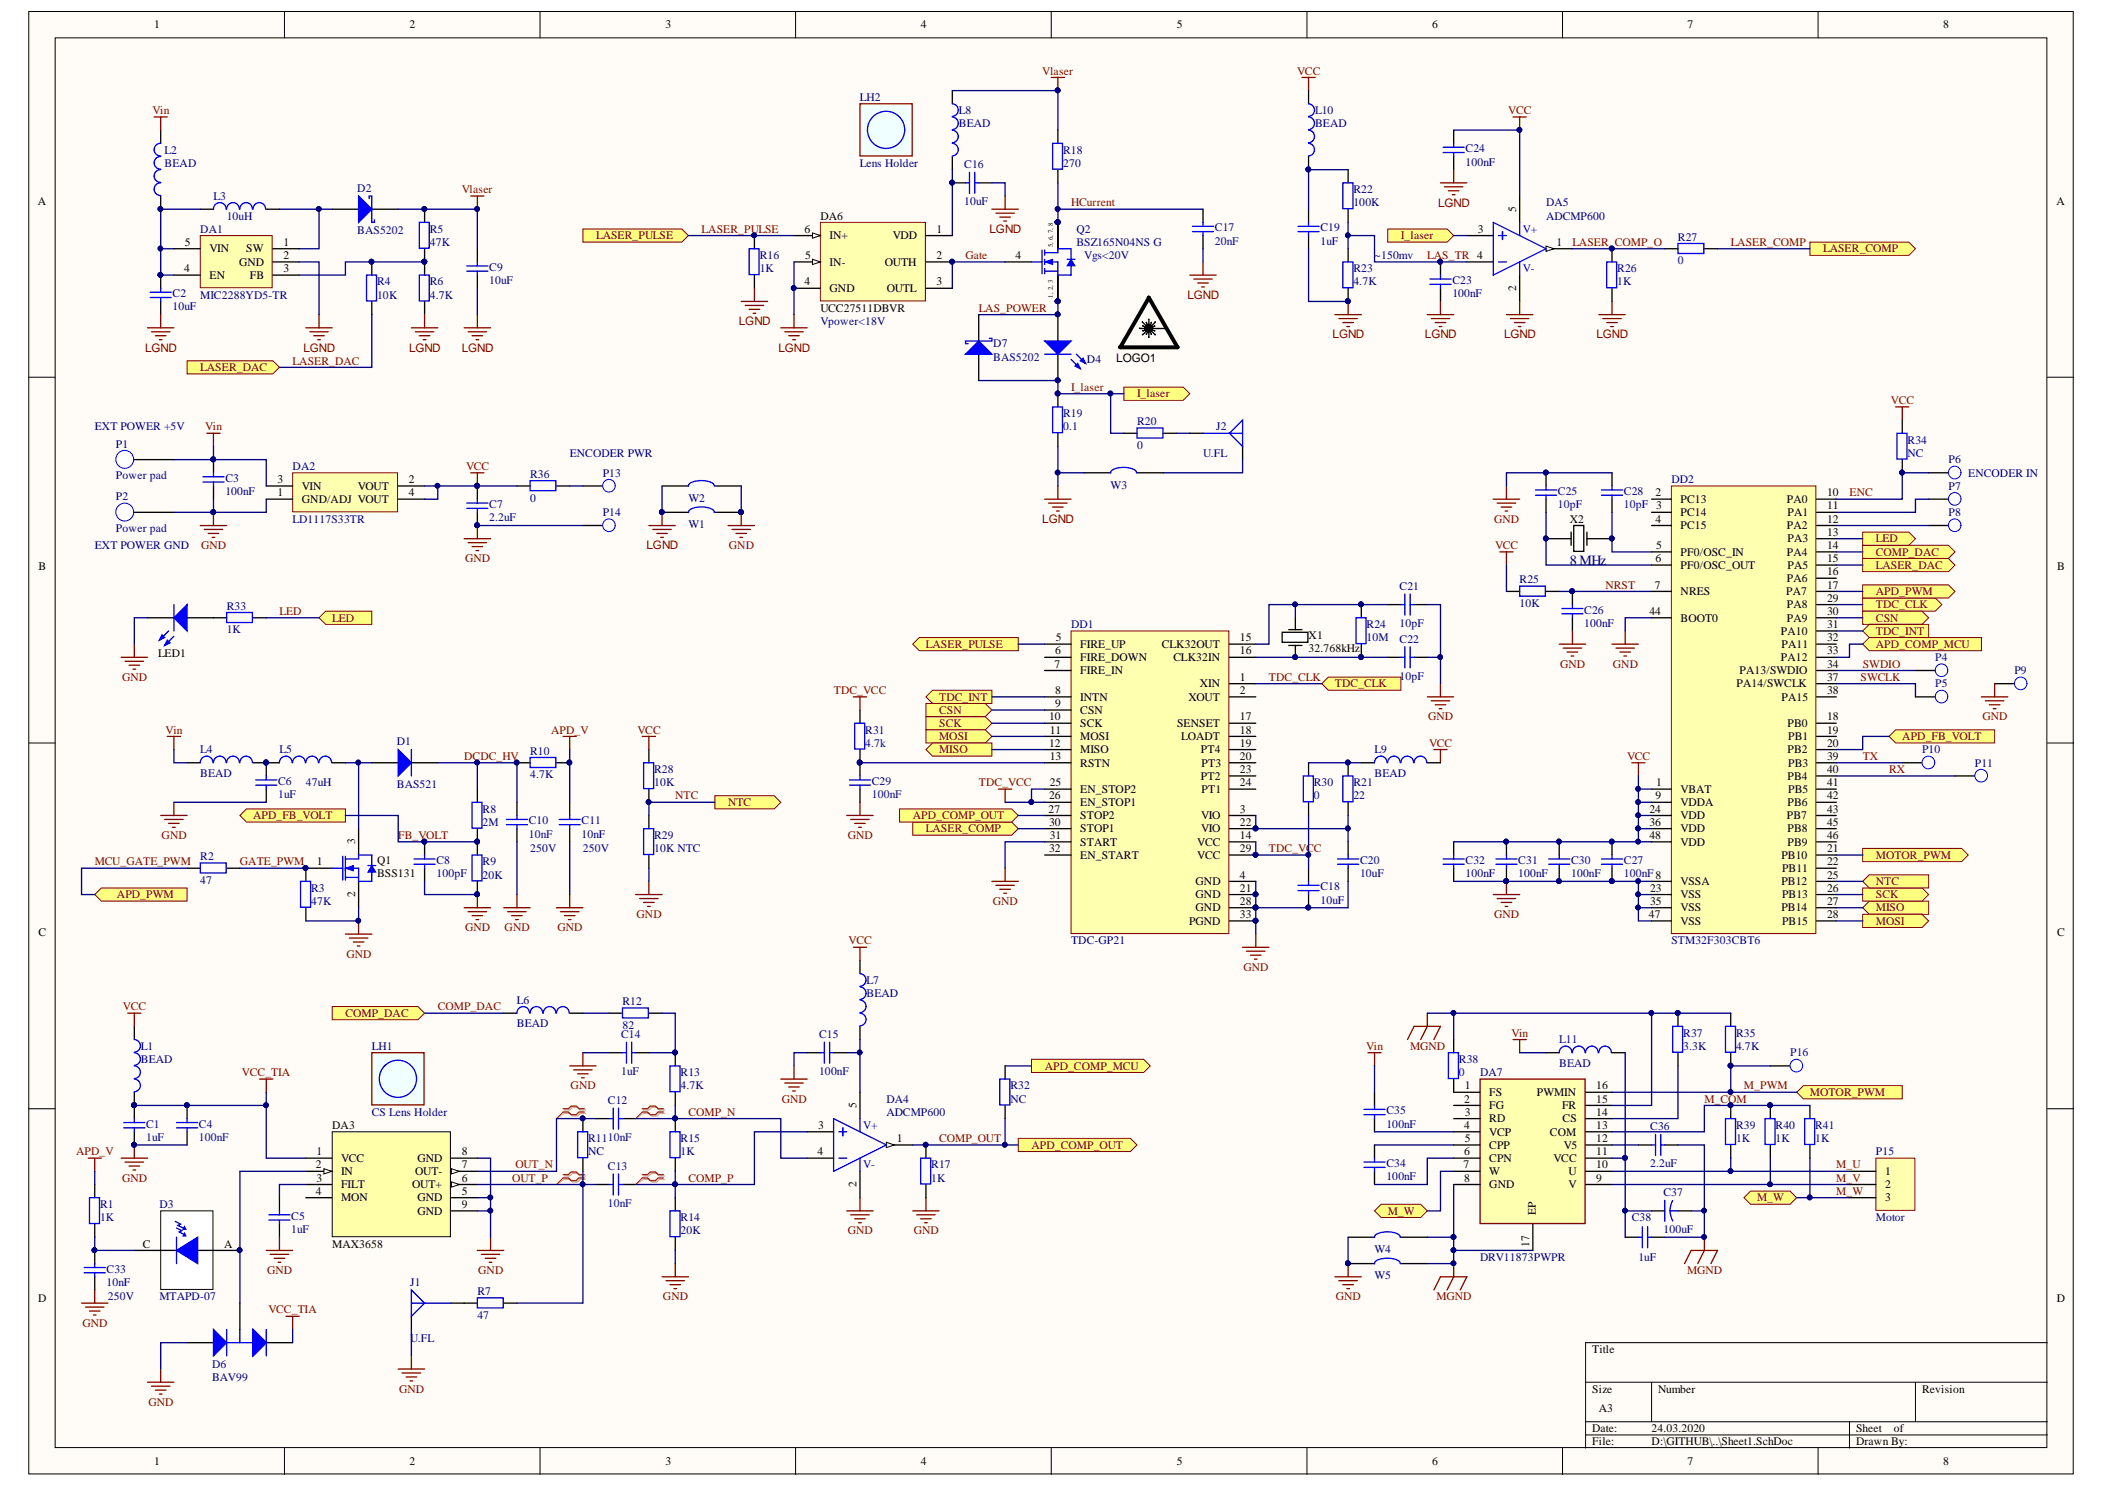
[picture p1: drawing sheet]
<svg xmlns="http://www.w3.org/2000/svg" width="297mm" height="210mm" viewBox="0 0 297 210" stroke-linecap="round" stroke-linejoin="round" font-family="sans-serif">
<defs><g id="words">
<text font-size="2" fill="#000080" x="221.5" y="79.7">8 MHz</text>
<g font-size="1.7" fill="#800000">
<text x="202.9" y="29.1">LGND</text>
<text x="139.6" y="32.9">LGND</text>
<text x="104.3" y="45.9">LGND</text>
<text x="167.6" y="42.2">LGND</text>
<text x="188" y="47.7">LGND</text>
<text x="201.1" y="47.7">LGND</text>
<text x="212.2" y="47.7">LGND</text>
<text x="225.3" y="47.7">LGND</text>
<text x="20.5" y="49.6">LGND</text>
<text x="42.8" y="49.6">LGND</text>
<text x="57.7" y="49.6">LGND</text>
<text x="65.2" y="49.6">LGND</text>
<text x="109.8" y="49.6">LGND</text>
<text x="91.2" y="77.5">LGND</text>
<text x="147.1" y="73.8">LGND</text>
</g>
<text font-size="1.7" x="157.5" y="51.1">LOGO1</text>
<g font-size="1.6">
<text x="21.8" y="4">1</text>
<text x="57.8" y="4">2</text>
<text x="93.9" y="4">3</text>
<text x="129.9" y="4">4</text>
<text x="166.1" y="4">5</text>
<text x="202.1" y="4">6</text>
<text x="238.1" y="4">7</text>
<text x="274.2" y="4">8</text>
<text x="5.3" y="28.9">A</text>
<text x="213.9" y="29.9" transform="rotate(-90 213.9 29.9)">5</text>
<text x="290.2" y="28.9">A</text>
<text x="26.1" y="34.7">5</text>
<text x="29.6" y="35.6">VIN</text>
<text x="34.7" y="35.6">SW</text>
<text x="40" y="34.7">1</text>
<text x="113.5" y="32.8">6</text>
<text x="115.8" y="31">DA6</text>
<text x="117.1" y="33.8">IN+</text>
<text x="126" y="33.8">VDD</text>
<text x="132.1" y="32.8">1</text>
<text x="208.6" y="32.8">3</text>
<text x="219.7" y="34.7">1</text>
<text x="26" y="38.4">4</text>
<text x="29.6" y="39.3">EN</text>
<text x="33.7" y="37.5">GND</text>
<text x="35.2" y="39.3">FB</text>
<text x="40" y="36.5">2</text>
<text x="40" y="38.4">3</text>
<text x="113.5" y="40.3">4</text>
<text x="113.6" y="36.5">5</text>
<text x="117.1" y="41.2">GND</text>
<text x="117.1" y="37.5">IN-</text>
<text x="124.9" y="37.5">OUTH</text>
<text x="125.1" y="41.2">OUTL</text>
<text x="132.1" y="36.5">2</text>
<text x="132.1" y="40.3">3</text>
<text x="143.3" y="36.5">4</text>
<text x="213.9" y="41.1" transform="rotate(-90 213.9 41.1)">2</text>
<text x="115.8" y="44">UCC27511DBVR</text>
<text x="39.1" y="68.2">3</text>
<text x="39.1" y="70">1</text>
<text x="42.6" y="69.1">VIN</text>
<text x="42.6" y="70.9">GND/ADJ VOUT</text>
<text x="50.5" y="69.1">VOUT</text>
<text x="57.7" y="68.2">2</text>
<text x="57.7" y="70">4</text>
<text x="233.6" y="70">2</text>
<text x="237.2" y="70.9">PC13</text>
<text x="252.1" y="70.9">PA0</text>
<text x="257.8" y="71.9">11</text>
<text x="257.8" y="70">10</text>
<text x="221.5" y="73.7">X2</text>
<text x="233.6" y="73.7">4</text>
<text x="233.7" y="77.4">5</text>
<text x="237.2" y="72.8">PC14</text>
<text x="237.2" y="74.7">PC15</text>
<text x="252.1" y="74.7">PA2</text>
<text x="252.2" y="72.8">PA1</text>
<text x="252.2" y="76.5">PA3</text>
<text x="257.8" y="73.7">12</text>
<text x="257.8" y="75.6">13</text>
<text x="257.8" y="77.4">14</text>
<text x="5.4" y="80.5">B</text>
<text x="233.5" y="83">7</text>
<text x="233.6" y="79.3">6</text>
<text x="237.2" y="78.4">PF0/OSC_IN</text>
<text x="237.2" y="80.2">PF0/OSC_OUT</text>
<text x="237.2" y="84">NRES</text>
<text x="252.1" y="84">PA7</text>
<text x="252.1" y="78.4">PA4</text>
<text x="252.1" y="82.1">PA6</text>
<text x="252.2" y="80.2">PA5</text>
<text x="257.8" y="79.3">15</text>
<text x="257.8" y="81.2">16</text>
<text x="257.8" y="83">17</text>
<text x="290.3" y="80.5">B</text>
<text x="232.7" y="86.7">44</text>
<text x="237.2" y="87.7">BOOT0</text>
<text x="251.3" y="89.5">PA10</text>
<text x="252.1" y="85.8">PA8</text>
<text x="252.1" y="87.7">PA9</text>
<text x="257.8" y="84.9">29</text>
<text x="257.8" y="86.7">30</text>
<text x="257.8" y="88.6">31</text>
<text x="22.3" y="92.7">LED1</text>
<text x="148.8" y="94.2">7</text>
<text x="148.9" y="92.3">6</text>
<text x="149" y="90.5">5</text>
<text x="152.4" y="91.4">FIRE_UP</text>
<text x="152.4" y="93.3">FIRE_DOWN</text>
<text x="152.4" y="95.1">FIRE_IN</text>
<text x="164" y="91.4">CLK32OUT</text>
<text x="165.6" y="93.3">CLK32IN</text>
<text x="175" y="90.5">15</text>
<text x="175" y="92.3">16</text>
<text x="184.7" y="90.1">X1</text>
<text x="184.7" y="92">32.768kHz</text>
<text x="245.5" y="95.1">PA13/SWDIO</text>
<text x="251.3" y="93.3">PA12</text>
<text x="251.4" y="91.4">PA11</text>
<text x="257.8" y="90.5">32</text>
<text x="257.8" y="92.3">33</text>
<text x="257.8" y="94.2">34</text>
<text x="148" y="101.6">10</text>
<text x="148.9" y="97.9">8</text>
<text x="148.9" y="99.8">9</text>
<text x="152.4" y="98.8">INTN</text>
<text x="152.4" y="100.7">CSN</text>
<text x="167.7" y="98.8">XOUT</text>
<text x="169.3" y="97">XIN</text>
<text x="175" y="96">1</text>
<text x="175" y="97.9">2</text>
<text x="175" y="101.6">17</text>
<text x="245" y="97">PA14/SWCLK</text>
<text x="251.4" y="98.8">PA15</text>
<text x="257.8" y="101.6">18</text>
<text x="257.8" y="96">37</text>
<text x="257.8" y="97.9">38</text>
<text x="148" y="105.3">12</text>
<text x="148.1" y="103.5">11</text>
<text x="148.1" y="107.2">13</text>
<text x="152.4" y="102.5">SCK</text>
<text x="152.4" y="104.4">MOSI</text>
<text x="152.4" y="106.3">MISO</text>
<text x="166.1" y="102.5">SENSET</text>
<text x="166.7" y="104.4">LOADT</text>
<text x="169.5" y="106.3">PT4</text>
<text x="175" y="103.5">18</text>
<text x="175" y="105.3">19</text>
<text x="175" y="107.2">20</text>
<text x="252.2" y="102.5">PB0</text>
<text x="252.2" y="106.3">PB2</text>
<text x="252.3" y="104.4">PB1</text>
<text x="257.8" y="103.5">19</text>
<text x="257.8" y="105.3">20</text>
<text x="257.8" y="107.2">39</text>
<text x="148" y="112.8">26</text>
<text x="148.1" y="110.9">25</text>
<text x="152.4" y="108.1">RSTN</text>
<text x="152.4" y="111.8">EN_STOP2</text>
<text x="152.4" y="113.7">EN_STOP1</text>
<text x="169.5" y="110">PT2</text>
<text x="169.6" y="108.1">PT3</text>
<text x="169.6" y="111.8">PT1</text>
<text x="175" y="109.1">23</text>
<text x="175" y="110.9">24</text>
<text x="233.6" y="112.8">9</text>
<text x="233.7" y="110.9">1</text>
<text x="237.2" y="111.8">VBAT</text>
<text x="237.2" y="113.7">VDDA</text>
<text x="252.2" y="110">PB4</text>
<text x="252.2" y="113.7">PB6</text>
<text x="252.3" y="108.1">PB3</text>
<text x="252.3" y="111.8">PB5</text>
<text x="257.8" y="109.1">40</text>
<text x="257.8" y="110.9">41</text>
<text x="257.8" y="112.8">42</text>
<text x="50.1" y="119.1" transform="rotate(-90 50.1 119.1)">3</text>
<text x="148" y="114.6">27</text>
<text x="148" y="116.5">30</text>
<text x="148.1" y="118.4">31</text>
<text x="152.4" y="115.6">STOP2</text>
<text x="152.4" y="117.4">STOP1</text>
<text x="152.4" y="119.3">START</text>
<text x="169" y="119.3">VCC</text>
<text x="169.5" y="115.6">VIO</text>
<text x="169.5" y="117.4">VIO</text>
<text x="175" y="114.6">3</text>
<text x="175" y="118.4">14</text>
<text x="175" y="116.5">22</text>
<text x="232.7" y="114.6">24</text>
<text x="232.7" y="116.5">36</text>
<text x="232.7" y="118.4">48</text>
<text x="237.2" y="115.6">VDD</text>
<text x="237.2" y="117.4">VDD</text>
<text x="237.2" y="119.3">VDD</text>
<text x="252.2" y="115.6">PB7</text>
<text x="252.2" y="117.4">PB8</text>
<text x="252.2" y="119.3">PB9</text>
<text x="257.8" y="114.6">43</text>
<text x="257.8" y="116.5">45</text>
<text x="257.8" y="118.4">46</text>
<text x="44.7" y="122.1">1</text>
<text x="53.2" y="121.9">Q1</text>
<text x="53.2" y="123.7">BSS131</text>
<text x="148" y="120.2">32</text>
<text x="152.4" y="121.1">EN_START</text>
<text x="168.7" y="124.9">GND</text>
<text x="169" y="121.1">VCC</text>
<text x="175" y="123.9">4</text>
<text x="175" y="125.8">21</text>
<text x="175" y="120.2">29</text>
<text x="232.8" y="125.8">23</text>
<text x="237.2" y="124.9">VSSA</text>
<text x="251.4" y="121.1">PB10</text>
<text x="251.4" y="124.9">PB12</text>
<text x="251.5" y="123">PB11</text>
<text x="257.8" y="120.2">21</text>
<text x="257.8" y="122.1">22</text>
<text x="257.8" y="123.9">25</text>
<text x="257.8" y="125.8">26</text>
<text x="50.1" y="126.6" transform="rotate(-90 50.1 126.6)">2</text>
<text x="167.8" y="130.4">PGND</text>
<text x="168.7" y="126.7">GND</text>
<text x="168.7" y="128.6">GND</text>
<text x="175" y="127.6">28</text>
<text x="175" y="129.5">33</text>
<text x="232.7" y="129.5">47</text>
<text x="232.8" y="127.6">35</text>
<text x="237.2" y="126.7">VSS</text>
<text x="237.2" y="128.6">VSS</text>
<text x="237.2" y="130.4">VSS</text>
<text x="251.4" y="128.6">PB14</text>
<text x="251.5" y="126.7">PB13</text>
<text x="251.5" y="130.4">PB15</text>
<text x="257.8" y="127.6">27</text>
<text x="257.8" y="129.5">28</text>
<text x="5.4" y="132.1">C</text>
<text x="290.3" y="132.1">C</text>
<text x="206.6" y="155.5">2</text>
<text x="206.7" y="153.7">1</text>
<text x="210.2" y="154.6">FS</text>
<text x="216.9" y="154.6">PWMIN</text>
<text x="225.2" y="153.7">16</text>
<text x="225.2" y="155.5">15</text>
<text x="46.9" y="159.3">DA3</text>
<text x="115.5" y="159.3">3</text>
<text x="120.9" y="156.3" transform="rotate(-90 120.9 156.3)">5</text>
<text x="126.6" y="161.1">1</text>
<text x="206.6" y="159.3">4</text>
<text x="206.7" y="157.4">3</text>
<text x="206.7" y="161.1">5</text>
<text x="210.2" y="156.5">FG</text>
<text x="210.2" y="158.3">RD</text>
<text x="210.2" y="160.2">VCP</text>
<text x="218.7" y="160.2">COM</text>
<text x="220.4" y="156.5">FR</text>
<text x="220.5" y="158.3">CS</text>
<text x="225.2" y="157.4">14</text>
<text x="225.2" y="159.3">13</text>
<text x="225.2" y="161.1">12</text>
<text x="44.6" y="164.8">2</text>
<text x="44.7" y="163">1</text>
<text x="44.7" y="166.7">3</text>
<text x="48.1" y="163.9">VCC</text>
<text x="48.1" y="165.8">IN</text>
<text x="48.1" y="167.6">FILT</text>
<text x="58.2" y="167.6">OUT+</text>
<text x="58.6" y="165.8">OUT-</text>
<text x="58.9" y="163.9">GND</text>
<text x="65.2" y="163">8</text>
<text x="65.2" y="164.8">7</text>
<text x="65.2" y="166.7">6</text>
<text x="115.4" y="163">4</text>
<text x="120.9" y="167.5" transform="rotate(-90 120.9 167.5)">2</text>
<text x="206.5" y="164.8">7</text>
<text x="206.6" y="163">6</text>
<text x="206.6" y="166.7">8</text>
<text x="210.2" y="162">CPP</text>
<text x="210.2" y="163.9">CPN</text>
<text x="210.2" y="165.8">W</text>
<text x="210.2" y="167.6">GND</text>
<text x="219.2" y="163.9">VCC</text>
<text x="220.7" y="162">V5</text>
<text x="221.3" y="165.8">U</text>
<text x="221.3" y="167.6">V</text>
<text x="225.2" y="163">11</text>
<text x="225.2" y="164.8">10</text>
<text x="225.2" y="166.7">9</text>
<text x="266" y="165.8">1</text>
<text x="266" y="167.6">2</text>
<text x="44.6" y="168.5">4</text>
<text x="48.1" y="169.5">MON</text>
<text x="58.9" y="169.5">GND</text>
<text x="58.9" y="171.3">GND</text>
<text x="65.2" y="168.5">5</text>
<text x="65.2" y="170.4">9</text>
<text x="216.7" y="171.4" transform="rotate(-90 216.7 171.4)">EP</text>
<text x="266" y="169.5">3</text>
<text x="20.2" y="176">C</text>
<text x="31.6" y="176">A</text>
<text x="46.9" y="176">MAX3658</text>
<text x="215.8" y="175.8" transform="rotate(-90 215.8 175.8)">17</text>
<text x="5.4" y="183.6">D</text>
<text x="290.2" y="183.6">D</text>
<text x="224.7" y="190.9">Title</text>
<text x="224.7" y="196.4">Size</text>
<text x="234" y="196.4">Number</text>
<text x="271.2" y="196.4">Revision</text>
<text x="224.7" y="202">Date:</text>
<text x="224.7" y="203.9">File:</text>
<text x="225.6" y="199.2">A3</text>
<text x="233.1" y="202">24.03.2020</text>
<text x="233.1" y="203.9">D:\GITHUB\..\Sheet1.SchDoc</text>
<text x="261.9" y="202">Sheet</text>
<text x="261.9" y="203.9">Drawn By:</text>
<text x="267.2" y="202">of</text>
<text x="21.8" y="206.7">1</text>
<text x="57.8" y="206.7">2</text>
<text x="93.9" y="206.7">3</text>
<text x="129.9" y="206.7">4</text>
<text x="166.1" y="206.7">5</text>
<text x="202.1" y="206.7">6</text>
<text x="238.1" y="206.7">7</text>
<text x="274.2" y="206.7">8</text>
</g>
<g font-size="1.6" fill="#800000">
<text x="147.1" y="10.5">Vlaser</text>
<text x="183.1" y="10.5">VCC</text>
<text x="21.5" y="16.1">Vin</text>
<text x="212.8" y="16.1">VCC</text>
<text x="65.2" y="27.3">Vlaser</text>
<text x="151.1" y="29.1">HCurrent</text>
<text x="84.1" y="33.8">LASER_PULSE</text>
<text x="99" y="32.8">LASER_PULSE</text>
<text x="197.7" y="33.8">I_laser</text>
<text x="221.9" y="34.7">LASER_COMP_O</text>
<text x="244.2" y="34.7">LASER_COMP</text>
<text x="257.3" y="35.6">LASER_COMP</text>
<text x="136.2" y="36.5">Gate</text>
<text x="201.4" y="36.5">LAS_TR 4</text>
<text x="138.1" y="44">LAS_POWER</text>
<text x="28.3" y="52.4">LASER_DAC</text>
<text x="41.3" y="51.4">LASER_DAC</text>
<text x="151.1" y="55.1">I_laser</text>
<text x="160.4" y="56.1">I_laser</text>
<text x="266.8" y="57">VCC</text>
<text x="29" y="60.7">Vin</text>
<text x="65.8" y="66.3">VCC</text>
<text x="261" y="70">ENC</text>
<text x="28.4" y="77.4">GND</text>
<text x="102.9" y="77.4">GND</text>
<text x="210.8" y="73.7">GND</text>
<text x="211" y="77.4">VCC</text>
<text x="264.7" y="76.5">LED</text>
<text x="65.6" y="79.3">GND</text>
<text x="226.5" y="83">NRST</text>
<text x="264.7" y="78.4">COMP_DAC</text>
<text x="264.7" y="84">APD_PWM</text>
<text x="264.7" y="80.2">LASER_DAC</text>
<text x="39.4" y="86.7">LED</text>
<text x="46.9" y="87.7">LED</text>
<text x="264.7" y="85.8">TDC_CLK</text>
<text x="264.7" y="87.7">CSN</text>
<text x="264.7" y="89.5">TDC_INT</text>
<text x="130.7" y="91.4">LASER_PULSE</text>
<text x="220.2" y="94.2">GND</text>
<text x="227.6" y="94.2">GND</text>
<text x="262.8" y="94.2">SWDIO</text>
<text x="264.7" y="91.4">APD_COMP_MCU</text>
<text x="17.2" y="96">GND</text>
<text x="117.7" y="97.9">TDC_VCC</text>
<text x="132.5" y="100.7">CSN</text>
<text x="132.5" y="98.8">TDC_INT</text>
<text x="179.1" y="96">TDC_CLK</text>
<text x="188.4" y="97">TDC_CLK</text>
<text x="201.5" y="101.6">GND</text>
<text x="262.5" y="96">SWCLK</text>
<text x="279.7" y="101.6">GND</text>
<text x="23.4" y="103.5">Vin</text>
<text x="65.5" y="107.2">DCDC_HV</text>
<text x="77.8" y="103.5">APD_V</text>
<text x="90" y="103.5">VCC</text>
<text x="132.5" y="102.5">SCK</text>
<text x="132.5" y="104.4">MOSI</text>
<text x="132.5" y="106.3">MISO</text>
<text x="201.7" y="105.3">VCC</text>
<text x="229.6" y="107.2">VCC</text>
<text x="262.8" y="107.2">TX</text>
<text x="268.4" y="104.4">APD_FB_VOLT</text>
<text x="95.3" y="112.8">NTC</text>
<text x="102.7" y="113.7">NTC</text>
<text x="138.1" y="110.9">TDC_VCC</text>
<text x="266.6" y="109.1">RX</text>
<text x="22.8" y="118.4">GND</text>
<text x="35.7" y="115.6">APD_FB_VOLT</text>
<text x="56.2" y="118.4">FB_VOLT</text>
<text x="119.6" y="118.4">GND</text>
<text x="128.8" y="115.6">APD_COMP_OUT</text>
<text x="130.7" y="117.4">LASER_COMP</text>
<text x="13.4" y="122.1">MCU_GATE_PWM</text>
<text x="33.8" y="122.1">GATE_PWM</text>
<text x="179.1" y="120.2">TDC_VCC</text>
<text x="264.7" y="124.9">NTC</text>
<text x="264.7" y="121.1">MOTOR_PWM</text>
<text x="16.5" y="126.7">APD_PWM</text>
<text x="65.6" y="131.4">GND</text>
<text x="71.2" y="131.4">GND</text>
<text x="78.7" y="131.4">GND</text>
<text x="89.8" y="129.5">GND</text>
<text x="140.1" y="127.6">GND</text>
<text x="210.8" y="129.5">GND</text>
<text x="264.7" y="128.6">MISO</text>
<text x="264.7" y="130.4">MOSI</text>
<text x="264.7" y="126.7">SCK</text>
<text x="48.9" y="135.1">GND</text>
<text x="119.8" y="133.2">VCC</text>
<text x="175.5" y="136.9">GND</text>
<text x="17.4" y="142.5">VCC</text>
<text x="48.7" y="143.5">COMP_DAC</text>
<text x="61.8" y="142.5">COMP_DAC</text>
<text x="192.8" y="148.1">Vin</text>
<text x="199" y="148.1">MGND</text>
<text x="213.3" y="146.2">Vin</text>
<text x="34.1" y="151.8">VCC_TIA</text>
<text x="80.5" y="153.7">GND</text>
<text x="110.3" y="155.5">GND</text>
<text x="147.4" y="150.9">APD_COMP_MCU</text>
<text x="240.5" y="155.5">M_COM</text>
<text x="246.1" y="153.7">M_PWM</text>
<text x="255.4" y="154.6">MOTOR_PWM</text>
<text x="97.1" y="157.4">COMP_N</text>
<text x="132.5" y="161.1">COMP_OUT</text>
<text x="10.7" y="163">APD_V</text>
<text x="17.2" y="166.7">GND</text>
<text x="72.3" y="166.7">OUT_P</text>
<text x="72.7" y="164.8">OUT_N</text>
<text x="97.1" y="166.7">COMP_P</text>
<text x="145.6" y="162">APD_COMP_OUT</text>
<text x="259.1" y="164.8">M_U</text>
<text x="259.1" y="166.7">M_V</text>
<text x="195.8" y="171.3">M_W</text>
<text x="248" y="169.5">M_W</text>
<text x="259.1" y="168.5">M_W</text>
<text x="37.7" y="179.7">GND</text>
<text x="67.5" y="179.7">GND</text>
<text x="119.6" y="174.1">GND</text>
<text x="128.9" y="174.1">GND</text>
<text x="238.1" y="179.7">MGND</text>
<text x="37.9" y="185.3">VCC_TIA</text>
<text x="93.6" y="183.4">GND</text>
<text x="188.5" y="183.4">GND</text>
<text x="202.7" y="183.4">MGND</text>
<text x="11.6" y="187.1">GND</text>
<text x="56.3" y="196.4">GND</text>
<text x="20.9" y="198.3">GND</text>
</g>
<g font-size="1.6" fill="#000080">
<text x="121.4" y="14.2">LH2</text>
<text x="135.3" y="16.1">L8</text>
<text x="135.3" y="18">BEAD</text>
<text x="185.6" y="16.1">L10</text>
<text x="185.6" y="18">BEAD</text>
<text x="23.2" y="21.7">L2</text>
<text x="23.2" y="23.5">BEAD</text>
<text x="121.4" y="23.5">Lens Holder</text>
<text x="136.1" y="23.7">C16</text>
<text x="150" y="23.5">270</text>
<text x="150" y="21.7">R18</text>
<text x="206.8" y="23.3">100nF</text>
<text x="206.8" y="21.5">C24</text>
<text x="30.1" y="28.2">L3</text>
<text x="50.4" y="27.1">D2</text>
<text x="136.1" y="28.9">10uF</text>
<text x="191" y="29.1">100K</text>
<text x="191" y="27.3">R22</text>
<text x="218.2" y="29.1">DA5</text>
<text x="28.3" y="32.8">DA1</text>
<text x="32" y="31">10uH</text>
<text x="50.4" y="33">BAS5202</text>
<text x="60.7" y="34.7">47K</text>
<text x="60.7" y="32.8">R5</text>
<text x="151.9" y="32.9">Q2</text>
<text x="151.9" y="34.7">BSZ165N04NS G</text>
<text x="171.4" y="34.5">20nF</text>
<text x="171.4" y="32.6">C17</text>
<text x="186.3" y="34.5">1uF</text>
<text x="186.3" y="32.6">C19</text>
<text x="218.2" y="31">ADCMP600</text>
<text x="236.8" y="33.9">R27</text>
<text x="24.4" y="41.9">C2</text>
<text x="53.2" y="40.3">R4</text>
<text x="60.7" y="40.3">R6</text>
<text x="69" y="40.1">10uF</text>
<text x="69" y="38.2">C9</text>
<text x="107.2" y="38.4">1K</text>
<text x="107.2" y="36.5">R16</text>
<text x="153" y="36.5">Vgs&lt;20V</text>
<text x="191" y="40.3">4.7K</text>
<text x="191" y="38.4">R23</text>
<text x="194" y="36.5">~150mv</text>
<text x="204.9" y="41.9">100nF</text>
<text x="204.9" y="40.1">C23</text>
<text x="228.2" y="40.3">1K</text>
<text x="228.2" y="38.4">R26</text>
<text x="236.8" y="37.3">0</text>
<text x="24.4" y="43.8">10uF</text>
<text x="28.3" y="42.1">MIC2288YD5-TR</text>
<text x="53.2" y="42.1">10K</text>
<text x="60.7" y="42.1">4.7K</text>
<text x="115.8" y="45.8">Vpower&lt;18V</text>
<text x="140.2" y="49">D7</text>
<text x="140.2" y="50.9">BAS5202</text>
<text x="153.4" y="51.2">D4</text>
<text x="150" y="58.9">R19</text>
<text x="160.4" y="60">R20</text>
<text x="13.4" y="60.7">EXT POWER +5V</text>
<text x="16.3" y="63.1">P1</text>
<text x="80.4" y="64.4">ENCODER PWR</text>
<text x="150" y="60.7">0.1</text>
<text x="160.4" y="63.3">0</text>
<text x="169.8" y="64.4">U.FL</text>
<text x="171.6" y="60.7">J2</text>
<text x="269.2" y="64.4">NC</text>
<text x="269.2" y="62.6">R34</text>
<text x="274.9" y="65.4">P6</text>
<text x="16.3" y="67.6">Power pad</text>
<text x="16.3" y="70.6">P2</text>
<text x="31.8" y="69.8">100nF</text>
<text x="31.8" y="68">C3</text>
<text x="41.3" y="66.3">DA2</text>
<text x="69" y="71.7">C7</text>
<text x="74.8" y="70.8">0</text>
<text x="74.8" y="67.4">R36</text>
<text x="85" y="67.2">P13</text>
<text x="97.1" y="70.8">W2</text>
<text x="156.7" y="68.9">W3</text>
<text x="219.8" y="71.7">10pF</text>
<text x="219.8" y="69.8">C25</text>
<text x="229.1" y="71.7">10pF 3</text>
<text x="229.1" y="69.8">C28</text>
<text x="235.8" y="68.2">DD2</text>
<text x="274.9" y="69.1">P7</text>
<text x="277.7" y="67.2">ENCODER IN</text>
<text x="13.4" y="77.4">EXT POWER GND</text>
<text x="16.3" y="75">Power pad</text>
<text x="41.3" y="73.7">LD1117S33TR</text>
<text x="69" y="73.5">2.2uF</text>
<text x="85" y="72.8">P14</text>
<text x="97.1" y="74.5">W1</text>
<text x="274.9" y="72.8">P8</text>
<text x="197.5" y="83.2">C21</text>
<text x="214.4" y="82.3">R25</text>
<text x="32" y="89.3">1K</text>
<text x="32" y="86">R33</text>
<text x="151.1" y="88.6">DD1</text>
<text x="192.8" y="88.6">R24</text>
<text x="197.5" y="88.4">10pF</text>
<text x="214.4" y="85.6">10K</text>
<text x="223.6" y="88.4">100nF</text>
<text x="223.6" y="86.6">C26</text>
<text x="192.8" y="90.5">10M</text>
<text x="197.5" y="95.9">10pF</text>
<text x="197.5" y="90.6">C22</text>
<text x="273.1" y="93.3">P4</text>
<text x="284.3" y="95.1">P9</text>
<text x="273.1" y="97">P5</text>
<text x="28.3" y="106.3">L4</text>
<text x="39.4" y="106.3">L5</text>
<text x="56" y="105.2">D1</text>
<text x="74.8" y="106.5">R10</text>
<text x="122.1" y="105.3">4.7k</text>
<text x="122.1" y="103.5">R31</text>
<text x="194" y="106.3">L9</text>
<text x="271.2" y="106.3">P10</text>
<text x="28.3" y="109.6">BEAD</text>
<text x="39.2" y="112.6">1uF</text>
<text x="39.2" y="110.7">C6</text>
<text x="43.2" y="110.9">47uH</text>
<text x="56" y="111.1">BAS521</text>
<text x="74.8" y="109.8">4.7K</text>
<text x="92.3" y="110.9">10K</text>
<text x="92.3" y="109.1">R28</text>
<text x="123" y="112.6">100nF</text>
<text x="123" y="110.7">C29</text>
<text x="185.4" y="112.8">0</text>
<text x="185.4" y="110.9">R30</text>
<text x="191" y="112.8">22</text>
<text x="191" y="110.9">R21</text>
<text x="194" y="109.6">BEAD</text>
<text x="278.7" y="108.1">P11</text>
<text x="68.1" y="116.5">2M</text>
<text x="68.1" y="114.6">R8</text>
<text x="74.6" y="118.2">10nF</text>
<text x="74.6" y="116.3">C10</text>
<text x="82.1" y="118.2">10nF</text>
<text x="82.1" y="116.3">C11</text>
<text x="92.3" y="118.4">R29</text>
<text x="28.3" y="124.7">47</text>
<text x="28.3" y="121.3">R2</text>
<text x="43.9" y="125.8">R3</text>
<text x="61.6" y="123.7">100pF</text>
<text x="61.6" y="121.9">C8</text>
<text x="68.1" y="123.9">20K</text>
<text x="68.1" y="122.1">R9</text>
<text x="74.8" y="120.2">250V</text>
<text x="82.3" y="120.2">250V</text>
<text x="92.3" y="120.2">10K NTC</text>
<text x="186.3" y="125.6">C18</text>
<text x="191.9" y="123.7">10uF</text>
<text x="191.9" y="121.9">C20</text>
<text x="206.8" y="123.7">100nF</text>
<text x="206.8" y="121.9">C32</text>
<text x="214.3" y="123.7">100nF</text>
<text x="214.3" y="121.9">C31</text>
<text x="221.7" y="123.7">100nF</text>
<text x="221.7" y="121.9">C30</text>
<text x="229.1" y="123.7">100nF8</text>
<text x="229.1" y="121.9">C27</text>
<text x="43.9" y="127.6">47K</text>
<text x="186.3" y="127.5">10uF</text>
<text x="151.1" y="133.2">TDC-GP21</text>
<text x="235.8" y="133.2">STM32F303CBT6</text>
<text x="72.9" y="141.6">L6</text>
<text x="87.8" y="141.8">R12</text>
<text x="122.3" y="138.8">L7</text>
<text x="122.3" y="140.7">BEAD</text>
<text x="19.9" y="148.1">L1</text>
<text x="19.9" y="150">BEAD</text>
<text x="52.5" y="148.1">LH1</text>
<text x="72.9" y="144.9">BEAD</text>
<text x="87.7" y="146.4">C14</text>
<text x="87.8" y="145.1">82</text>
<text x="115.6" y="146.4">C15</text>
<text x="205.9" y="150">R38</text>
<text x="220" y="147.2">L11</text>
<text x="237.5" y="148.1">3.3K</text>
<text x="237.5" y="146.2">R37</text>
<text x="245" y="148.1">4.7K</text>
<text x="245" y="146.2">R35</text>
<text x="252.6" y="149">P16</text>
<text x="85.8" y="155.7">C12</text>
<text x="87.7" y="151.6">1uF</text>
<text x="96" y="153.7">4.7K</text>
<text x="96" y="151.8">R13</text>
<text x="115.6" y="151.6">100nF</text>
<text x="125.1" y="155.5">DA4</text>
<text x="142.6" y="155.5">NC</text>
<text x="142.6" y="153.7">R32</text>
<text x="205.9" y="151.8">0</text>
<text x="208.9" y="151.8">DA7</text>
<text x="220" y="150.5">BEAD</text>
<text x="20.6" y="160.9">1uF</text>
<text x="20.6" y="159.1">C1</text>
<text x="28.1" y="160.9">100nF</text>
<text x="28.1" y="159.1">C4</text>
<text x="52.5" y="157.4">CS Lens Holder</text>
<text x="83" y="161.1">R1110nF</text>
<text x="96" y="161.1">R15</text>
<text x="125.1" y="157.4">ADCMP600</text>
<text x="195.6" y="159.1">100nF</text>
<text x="195.6" y="157.2">C35</text>
<text x="232.9" y="159.4">C36</text>
<text x="245" y="161.1">1K</text>
<text x="245" y="159.3">R39</text>
<text x="250.6" y="161.1">1K</text>
<text x="250.6" y="159.3">R40</text>
<text x="256.1" y="161.1">1K</text>
<text x="256.1" y="159.3">R41</text>
<text x="83" y="163">NC</text>
<text x="85.8" y="165">C13</text>
<text x="96" y="163">1K</text>
<text x="131.4" y="166.7">1K</text>
<text x="131.4" y="164.8">R17</text>
<text x="195.6" y="166.5">100nF</text>
<text x="195.6" y="164.6">C34</text>
<text x="232.9" y="164.6">2.2uF</text>
<text x="264.7" y="163">P15</text>
<text x="14.1" y="172.3">1K</text>
<text x="14.1" y="170.4">R1</text>
<text x="22.5" y="170.4">D3</text>
<text x="41.1" y="173.9">1uF</text>
<text x="41.1" y="172.1">C5</text>
<text x="85.8" y="170.2">10nF</text>
<text x="96" y="172.3">R14</text>
<text x="230.3" y="172.3">C38</text>
<text x="234.7" y="173.9">100uF</text>
<text x="234.7" y="168.7">C37</text>
<text x="264.7" y="172.3">Motor</text>
<text x="15" y="179.5">C33</text>
<text x="96" y="174.1">20K</text>
<text x="194" y="176.7">W4</text>
<text x="208.9" y="177.8">DRV11873PWPR</text>
<text x="231.2" y="177.8">1uF</text>
<text x="15" y="181.4">10nF</text>
<text x="15.2" y="183.4">250V</text>
<text x="22.5" y="183.4">MTAPD-07</text>
<text x="57.9" y="181.4">J1</text>
<text x="67.4" y="182.7">R7</text>
<text x="194" y="180.5">W5</text>
<text x="57.9" y="189.4">U.FL</text>
<text x="67.4" y="186">47</text>
<text x="29.9" y="192.9">D6</text>
<text x="29.9" y="194.8">BAV99</text>
</g>
<g font-size="1.6" fill="#00f">
<text x="214.9" y="32.8">V+</text>
<text x="214.9" y="38.4">V-</text>
<text x="121.8" y="159.3">V+</text>
<text x="121.8" y="164.8">V-</text>
</g>
<g font-size=".9">
<text x="148.6" y="34.9" transform="rotate(-90 148.6 34.9)">5, 6, 7, 8</text>
<text x="148.6" y="42" transform="rotate(-90 148.6 42)">1, 2, 3</text>
</g>
</g></defs>
<g fill="#fffcf8" stroke="#000" stroke-width=".14">
<path d="M4.1 1.6h288.5v206.3h-288.5z"/>
<path d="M7.8 5.3h281v198.9h-281z"/>
</g>
<g fill="none" stroke="#000" stroke-width=".14">
<path d="M40.1 1.6v3.7M76.2 1.6v3.7M112.3 1.6v3.7M148.3 1.6v3.7M184.4 1.6v3.7M220.5 1.6v3.7M256.6 1.6v3.7M4.1 53.2h3.7M288.9 53.2h3.7M4.1 104.8h3.7M288.9 104.8h3.7M4.1 156.4h3.7"/>
<path d="M288.9 156.4h3.7M223.7 195h65.2M233.1 195v5.6M270.3 195v5.6M288.9 189.4h-65.2v14.9M40.1 204.3v3.7M76.2 204.3v3.7M112.3 204.3v3.7M148.3 204.3v3.7M184.4 204.3v3.7M220.5 204.3v3.7M223.7 200.6h65.2"/>
<path d="M223.7 202.4h65.2M256.6 204.3v3.7M261 200.6v3.7"/>
</g>
<path d="M121.4 14.6h7.3v7.4h-7.3z" fill="#f0ffff" stroke="#800000" stroke-width=".19"/>
<g fill="none" stroke="#00f" stroke-width=".19">
<path d="M105.7 35.1h1.4v3.6h-1.4zM148.5 20.2h1.4v3.7h-1.4zM168.3 31.9h2.9M168.3 32.7h2.9M169.8 31.4v.5M169.8 32.7v.5"/>
<circle cx="125" cy="18.3" r="2.62"/>
</g>
<path d="M149.3 18.4v1.8M106.5 33.2v1.9M106.5 38.8v1.9M149.3 23.9v1.9M169.8 29.5v1.9M169.8 33.2v1.9M207 33.2h3.7M207 36.9h3.7M218.2 35.1h3.7" fill="none" stroke="#000" stroke-width=".19"/>
<circle cx="106.4" cy="33.2" r=".33" fill="#000080" stroke="#000080" stroke-width=".14"/>
<path d="M218.2 34.7l1.1 .4-1.1 .4z" fill="#fffcf8"/>
<path d="M218.2 34.7l1.1 .4-1.1 .4z" fill="none" stroke="#000" stroke-width=".14"/>
<path d="M214.4 27.7v3.7M214.4 38.8v3.7" fill="none" stroke="#000" stroke-width=".19"/>
<path d="M210.7 31.4l7.5 3.7-7.5 3.7zM211.5 33.2h1.1M211.5 36.9h1.1M212 32.7v1.1M214.4 31.4v1.8M214.4 36.9v1.9" fill="none" stroke="#00f" stroke-width=".19"/>
<path d="M195.8 32.3h8.4l.9 .9-.9 1h-8.4z" fill-rule="evenodd" fill="#ffff80" stroke="#800000" stroke-width=".14"/>
<path d="M190.2 23.9v1.9M190.2 29.5v1.9M203.3 36.9v1.9M149.3 55.5v1.9M203.3 40.7v1.8M149.3 61.1v1.9" fill="none" stroke="#000" stroke-width=".19"/>
<g fill="#000080" stroke="#000080" stroke-width=".14">
<circle cx="203.2" cy="36.9" r=".33"/>
<circle cx="214.4" cy="18.3" r=".33"/>
<circle cx="149.2" cy="55.5" r=".33"/>
</g>
<path d="M189.5 25.8h1.4v3.6h-1.4zM201.8 39.4h3M203.3 38.8v.6M148.5 57.4h1.4v3.6h-1.4zM201.8 40.1h3M203.3 40.1v.6" fill="none" stroke="#00f" stroke-width=".19"/>
<path d="M213.5 16.5h1.9M214.4 16.5v1.9" fill="none" stroke="#800000" stroke-width=".19"/>
<path d="M158.6 54.6h8.4l.9 .9-.9 1h-8.4z" fill-rule="evenodd" fill="#ffff80" stroke="#800000" stroke-width=".14"/>
<path d="M149.3 44.4v3.7M149.3 50v3.7" fill="none" stroke="#000" stroke-width=".19"/>
<g fill="#000080" stroke="#000080" stroke-width=".14">
<circle cx="149.2" cy="44.3" r=".33"/>
<circle cx="149.2" cy="53.6" r=".33"/>
</g>
<path d="M147.4 48.1h3.7l-1.8 1.9z" fill="#00f"/>
<path d="M147.4 48.1h3.7l-1.8 1.9zM151.1 50.7l1.3 1.3M151.9 50l1.3 1.3" fill="none" stroke="#00f" stroke-width=".19"/>
<path d="M151.7 51.6l.4-.3 .3 .7z" fill="#00f"/>
<path d="M151.7 51.6l.4-.3 .3 .7z" fill="none" stroke="#00f" stroke-width=".19"/>
<path d="M152.4 50.9l.4-.4 .4 .8z" fill="#00f"/>
<g fill="none" stroke="#00f" stroke-width=".19">
<path d="M183.2 31.9h2.9M183.2 32.7h2.9M184.7 31.4v.5M184.7 32.7v.5M147.4 50h3.7M152.4 50.9l.4-.4 .4 .8zM17.5 158.4h2.9M17.5 159.1h2.9M19 157.8v.6M19 159.1v.6M24.9 158.4h3M24.9 159.1h3"/>
<path d="M26.4 157.8v.6M26.4 159.1v.6"/>
</g>
<g fill="#000080" stroke="#000080" stroke-width=".14">
<circle cx="149.2" cy="44.3" r=".33"/>
<circle cx="149.2" cy="53.6" r=".33"/>
<circle cx="26.4" cy="155.9" r=".33"/>
<circle cx="18.9" cy="161.5" r=".33"/>
<circle cx="18.9" cy="155.9" r=".33"/>
</g>
<path d="M184.7 29.5v1.9M184.7 33.2v1.9M19 155.9v1.9M19 159.7v1.8M26.4 155.9v1.9M26.4 159.7v1.8" fill="none" stroke="#000" stroke-width=".19"/>
<path d="M183.7 10.9h1.9M184.7 10.9v1.9" fill="none" stroke="#800000" stroke-width=".19"/>
<path d="M46.9 159.7h16.7v14.8h-16.7z" fill="#fffea9" stroke="#000" stroke-width=".14"/>
<path d="M43.2 163.4h3.6M43.2 165.2h3.6" fill="none" stroke="#000" stroke-width=".19"/>
<path d="M45.7 164.9l1.1 .3-1.1 .4z" fill="#fffcf8"/>
<path d="M45.7 164.9l1.1 .3-1.1 .4z" fill="none" stroke="#000" stroke-width=".14"/>
<path d="M43.2 167.1h3.6M43.2 169h3.6M63.7 163.4h3.7M63.7 165.2h3.7" fill="none" stroke="#000" stroke-width=".19"/>
<path d="M63.7 164.9l1.1 .3-1.1 .4z" fill="#fffcf8"/>
<path d="M63.7 164.9l1.1 .3-1.1 .4z" fill="none" stroke="#000" stroke-width=".14"/>
<path d="M63.7 167.1h3.7" fill="none" stroke="#000" stroke-width=".19"/>
<path d="M63.7 166.7l1.1 .4-1.1 .4z" fill="#fffcf8"/>
<path d="M63.7 166.7l1.1 .4-1.1 .4z" fill="none" stroke="#000" stroke-width=".14"/>
<g fill="none" stroke="#000" stroke-width=".19">
<path d="M160.9 46.3h3.7M161.2 45.5l1.8 1.7M161.3 46l.8 .3M161.8 45.5l.3 .8M162.1 45.1v2.5M162.1 46.3l-.9 .9M162.1 46.3l-.3 .9M162.1 46.3l-.8 .4M162.1 46.3l.9 .4M162.1 46.3l.4 .9M162.5 45.5l-.4 .8M163 46l-.9 .3"/>
<path d="M163 45.5l-.9 .8M30.1 64.8v1.9M30.1 68.6v1.8M67.4 68.6v1.8M67.4 72.3v1.8M19 144.8v1.8M19 154.1v1.8M63.7 169h3.7M63.7 170.8h3.7"/>
</g>
<g fill="#000080" stroke="#000080" stroke-width=".14">
<circle cx="18.9" cy="155.9" r=".33"/>
<circle cx="30.1" cy="64.8" r=".33"/>
<circle cx="67.3" cy="68.5" r=".33"/>
<circle cx="67.3" cy="74.1" r=".33"/>
</g>
<path d="M28.6 67.3h3M28.6 68h3M30.1 66.7v.6M30.1 68v.6M65.9 71h2.9M65.9 71.7h2.9M67.4 70.4v.6M67.4 71.7v.6M19 146.6a.89 .89 0 0 1 .8 .9 .89 .89 0 0 1-.8 .9M19 148.5a.89 .89 0 0 1 .8 .9 .89 .89 0 0 1-.8 .9M19 150.4a.89 .89 0 0 1 .8 .9 .89 .89 0 0 1-.8 .8M19 152.2a.89 .89 0 0 1 .8 .9 .89 .89 0 0 1-.8 .9" fill="none" stroke="#00f" stroke-width=".19"/>
<path d="M66.4 66.7h1.9M67.4 66.7v1.9M18 142.9h1.9M19 142.9v1.9" fill="none" stroke="#800000" stroke-width=".19"/>
<g fill="#000" stroke="#000" stroke-width=".14">
<circle cx="158" cy="49" r=".19"/>
<circle cx="160.8" cy="46.3" r=".04"/>
<circle cx="161.3" cy="46" r=".04"/>
<circle cx="161.3" cy="46.7" r=".04"/>
<circle cx="161.8" cy="46.3" r=".27"/>
<circle cx="162.1" cy="42" r=".19"/>
<circle cx="162.1" cy="46.3" r=".04"/>
<circle cx="162.1" cy="47.5" r=".04"/>
<circle cx="162.1" cy="45.1" r=".04"/>
<circle cx="162.1" cy="46.3" r=".58"/>
<circle cx="162.4" cy="46.3" r=".27"/>
<circle cx="162.4" cy="47.1" r=".04"/>
<circle cx="162.4" cy="45.5" r=".04"/>
<circle cx="163" cy="45.4" r=".04"/>
<circle cx="163" cy="47.2" r=".04"/>
<circle cx="166.1" cy="49" r=".2"/>
</g>
<path d="M162.1 42l4.1 7h-8.1z" fill="none" stroke="#000" stroke-width=".56"/>
<path d="M52.5 148.5h7.3v7.4h-7.3z" fill="#f0ffff" stroke="#800000" stroke-width=".19"/>
<circle cx="56.2" cy="152.2" r="2.62" fill="none" stroke="#00f" stroke-width=".19"/>
<path d="M29.2 61.1h1.9M30.1 61.1v1.9" fill="none" stroke="#800000" stroke-width=".19"/>
<path d="M19 64.8h5.5" fill="none" stroke="#000" stroke-width=".19"/>
<circle cx="17.6" cy="64.8" r="1.26" fill="#fff" stroke="#00f" stroke-width=".14"/>
<g fill="none" stroke="#000" stroke-width=".19">
<path d="M184.7 12.8v1.8M184.7 22.1v1.8M190.2 35.1v1.8M190.2 40.7v1.8M158.6 61.1h1.8M164.2 61.1h1.8M167.9 61.1h1.9M175.3 63v1.8M82.3 157.8v1.9M84.1 157.8h1.9M86 148.5h1.8M87.8 157.8h1.9"/>
<path d="M89.7 148.5h1.9M95.3 148.5v1.9M95.3 154.1v1.8M95.3 157.8v1.9M13.4 167.1v1.9M13.4 172.7v1.8M39.4 169v1.8M39.4 172.7v1.8M82.3 163.4v1.8M84.1 167.1h1.9M87.8 167.1h1.9M95.3 163.4v1.8"/>
<path d="M58.1 185.7v1.8M63.6 183.8h3.8M71.1 183.8h1.8"/>
</g>
<g fill="none" stroke="#00f" stroke-width=".19">
<path d="M184.7 14.6a.89 .89 0 0 1 .8 .9 .89 .89 0 0 1-.9 .9M184.7 16.5a.89 .89 0 0 1 .8 .9 .89 .89 0 0 1-.9 .9M184.7 18.4a.89 .89 0 0 1 .8 .9 .89 .89 0 0 1-.9 .8M184.7 20.2a.89 .89 0 0 1 .8 .9 .89 .89 0 0 1-.9 .9M189.5 36.9h1.4v3.7h-1.4zM160.4 60.4h3.7v1.4h-3.7zM169.8 61.1h3.7l1.8 1.9v-3.7l-1.8 1.8h1.8M81.5 159.7h1.4v3.6h-1.4zM86 157.8h.5M86.5 156.3v3M87.3 156.3v3M87.3 157.8h.5"/>
<path d="M87.8 148.5h.6M88.4 147v3M89.1 147v3M89.1 148.5h.6M94.5 159.7h1.5v3.6h-1.5zM94.5 150.4h1.5v3.6h-1.5zM12.6 169h1.4v3.6h-1.4zM37.9 171.4h3M37.9 172.1h3M39.4 170.8v.6M39.4 172.1v.6M86 167.1h.5"/>
<path d="M86.5 165.6v3M87.3 165.6v3M87.3 167.1h.5M58.1 183.8h1.8l-1.8-1.8v3.7l1.8-1.9h3.7M67.4 183.1h3.6v1.4h-3.6z"/>
</g>
<path d="M148.3 10.9h1.9M149.3 10.9v1.9M12.4 163.4h1.9M13.4 163.4v1.8" fill="none" stroke="#800000" stroke-width=".19"/>
<g fill="#000080" stroke="#000080" stroke-width=".14">
<circle cx="190.2" cy="42.5" r=".33"/>
<circle cx="82.2" cy="157.8" r=".33"/>
<circle cx="184.6" cy="23.9" r=".33"/>
<circle cx="95.2" cy="157.8" r=".33"/>
<circle cx="95.2" cy="148.5" r=".33"/>
<circle cx="149.2" cy="12.7" r=".33"/>
</g>
<path d="M41.3 66.7h14.8v5.5h-14.8z" fill="#ffffb0" stroke="#800000" stroke-width=".14"/>
<path d="M37.6 68.6h3.7M37.6 70.4h3.7M56.2 68.6h3.7M56.2 70.4h3.7M50.6 116.9v3.7M43.2 122.5h3.7M50.6 124.3v3.7" fill="none" stroke="#000" stroke-width=".19"/>
<path d="M23.6 103.9h1.9M24.5 103.9v1.8" fill="none" stroke="#800000" stroke-width=".19"/>
<circle cx="43.1" cy="122.4" r=".33" fill="#000080" stroke="#000080" stroke-width=".14"/>
<path d="M46.9 122.5h1.5M48.4 120.8v3.3M48.7 121.2h1.9M48.7 122.5h1.9v1.8M48.7 123.8h1.9M48.7 120.8v3.3" fill="none" stroke="#00f" stroke-width=".19"/>
<path d="M48.7 122.5l1.2-.4v.7z" fill="#00f"/>
<path d="M48.7 122.5l1.2-.4v.7z" fill="none" stroke="#00f" stroke-width=".14"/>
<path d="M50.6 121.2v-.6h1.9v1.5M52.5 123v1.3h-1.9" fill="none" stroke="#00f" stroke-width=".19"/>
<path d="M52.5 122.1l.5 .9h-1.1z" fill="#00f"/>
<path d="M52.5 122.1l.5 .9h-1.1z" fill="none" stroke="#00f" stroke-width=".14"/>
<g fill="none" stroke="#00f" stroke-width=".19">
<path d="M41.2 107.6a.89 .89 0 0 0-.9-.9 .89 .89 0 0 0-.9 .9M43.1 107.6a.89 .89 0 0 0-.9-.9 .89 .89 0 0 0-.9 .9M44.9 107.6a.88 .88 0 0 0-.9-.9 .88 .88 0 0 0-.8 .9M46.8 107.6a.88 .88 0 0 0-.9-.9 .88 .88 0 0 0-.9 .9M66.6 113.2h1.4v3.6h-1.4zM71.5 115.6h2.9M71.5 116.3h2.9M72.9 115v.6M72.9 116.3v.6M74.8 106.9h3.6v1.4h-3.6zM78.9 115.6h3M78.9 116.3h3"/>
<path d="M80.4 115v.6M80.4 116.3v.6M51.9 122.1h1.1M66.6 120.6h1.4v3.7h-1.4z"/>
</g>
<g fill="#000080" stroke="#000080" stroke-width=".14">
<circle cx="43.1" cy="122.4" r=".33"/>
<circle cx="72.9" cy="107.6" r=".33"/>
<circle cx="80.3" cy="107.6" r=".33"/>
<circle cx="67.3" cy="126.2" r=".33"/>
<circle cx="67.3" cy="118.7" r=".33"/>
<circle cx="37.5" cy="107.6" r=".33"/>
</g>
<g fill="none" stroke="#000" stroke-width=".19">
<path d="M37.6 107.6h1.8M46.9 107.6h1.8M52.5 107.6h3.7M58.1 107.6h3.7M67.4 111.3v1.9M67.4 116.9v3.7M72.9 113.2v1.8M72.9 116.9v1.9M72.9 107.6h1.9M78.5 107.6h1.9M80.4 113.2v1.8M80.4 116.9v1.9"/>
<path d="M67.4 124.3v1.9"/>
</g>
<path d="M79.5 103.9h1.8M80.4 103.9v1.8" fill="none" stroke="#800000" stroke-width=".19"/>
<path d="M56.2 105.7l1.9 1.9-1.9 1.9z" fill="#00f"/>
<path d="M30 107.6a.89 .89 0 0 0-.8-.9 .89 .89 0 0 0-.9 .9M31.9 107.6a.89 .89 0 0 0-.9-.9 .89 .89 0 0 0-.9 .9M33.8 107.6a.89 .89 0 0 0-.9-.9 .89 .89 0 0 0-.9 .9M35.6 107.6a.88 .88 0 0 0-.9-.9 .88 .88 0 0 0-.9 .9M36.1 110.8h3M36.1 110h3M37.6 109.5v.5M37.6 110.8v.5M56.2 105.7l1.9 1.9-1.9 1.9zM58.1 105.7v3.8M94.5 170.8h1.5v3.7h-1.5z" fill="none" stroke="#00f" stroke-width=".19"/>
<path d="M79.6 156.6h.8l.4-.4h.7l.4 .4h.7M79.6 157.1h.8l.4 .3h.7l.4-.3h.7M90.8 156.6h.8l.3-.4h.8l.4 .4h.7M90.8 157.1h.8l.3 .3h.8l.4-.3h.7M79.6 165.9h.8l.4-.4h.7l.4 .4h.7M79.6 166.3h.8l.4 .4h.7l.4-.4h.7M90.8 165.9h.8l.3-.4h.8l.4 .4h.7M90.8 166.3h.8l.3 .4h.8l.4-.4h.7" fill="none" stroke="#d0a19e" stroke-width=".19"/>
<path d="M79.6 157.1l-1.1 .7M90.8 157.1l-1.1 .7M79.6 166.3l-1.1 .8M90.8 166.3l-1.1 .8" fill="none" stroke="#d0a19e" stroke-width=".14"/>
<path d="M79.5 156.4h.7l.4-.4h.7l.4 .4h.7M79.5 156.9h.7l.4 .3h.7l.4-.3h.7M90.6 156.4h.8l.3-.4h.8l.4 .4h.7M90.6 156.9h.8l.3 .3h.8l.4-.3h.7M79.5 165.7h.7l.4-.4h.7l.4 .4h.7M79.5 166.2h.7l.4 .3h.7l.4-.3h.7M90.6 165.7h.8l.3-.4h.8l.4 .4h.7M90.6 166.2h.8l.3 .3h.8l.4-.3h.7" fill="none" stroke="#f00" stroke-width=".19"/>
<path d="M79.5 156.9l-1 .9M90.6 156.9l-.9 .9M79.5 166.2l-1 .9M90.6 166.2l-.9 .9" fill="none" stroke="#f00" stroke-width=".14"/>
<path d="M26.4 107.6h1.9M35.7 107.6h1.9v1.9M37.6 111.3v1.9M95.3 169v1.8M95.3 174.5v1.9" fill="none" stroke="#000" stroke-width=".19"/>
<circle cx="37.5" cy="107.6" r=".33" fill="#000080" stroke="#000080" stroke-width=".14"/>
<path d="M115.8 31.4h14.8v11.1h-14.8z" fill="#ffffb0" stroke="#800000" stroke-width=".14"/>
<path d="M112 36.9h3.8M130.7 33.2h3.7M130.7 36.9h3.7M112 40.7h3.8M130.7 40.7h3.7" fill="none" stroke="#000" stroke-width=".19"/>
<g fill="#000080" stroke="#000080" stroke-width=".14">
<circle cx="134.3" cy="36.9" r=".33"/>
<circle cx="112" cy="40.6" r=".33"/>
</g>
<path d="M114.6 36.6l1.2 .3-1.2 .4z" fill="#fffcf8"/>
<path d="M114.6 36.6l1.2 .3-1.2 .4z" fill="none" stroke="#000" stroke-width=".14"/>
<path d="M112 33.2h3.8" fill="none" stroke="#000" stroke-width=".19"/>
<path d="M114.6 32.9l1.2 .3-1.2 .4z" fill="#fffcf8"/>
<path d="M114.6 32.9l1.2 .3-1.2 .4z" fill="none" stroke="#000" stroke-width=".14"/>
<g fill="#000080" stroke="#000080" stroke-width=".14">
<circle cx="134.3" cy="36.9" r=".33"/>
<circle cx="112" cy="40.6" r=".33"/>
<circle cx="149.2" cy="42.5" r=".33"/>
<circle cx="149.2" cy="31.3" r=".33"/>
</g>
<path d="M141.8 36.9h3.8M149.3 31.4v3.7M149.3 38.8v3.7" fill="none" stroke="#000" stroke-width=".19"/>
<path d="M145.6 36.9h1.4M147 35.3v3.3M147.4 35.6h1.9M147.4 36.9h1.9v1.9M147.4 38.2h1.9M147.4 35.3v.7M147.4 36.6v.7M147.4 37.9v.7" fill="none" stroke="#00f" stroke-width=".19"/>
<path d="M147.4 36.9l1.1-.3v.7z" fill="#00f"/>
<path d="M147.4 36.9l1.1-.3v.7z" fill="none" stroke="#00f" stroke-width=".14"/>
<path d="M149.3 35.1v.5" fill="none" stroke="#00f" stroke-width=".19"/>
<path d="M151.1 36.6l.6 .9h-1.1z" fill="#00f"/>
<path d="M151.1 36.6l.6 .9h-1.1z" fill="none" stroke="#00f" stroke-width=".14"/>
<path d="M149.3 35.1h1.8v1.5M150.6 36.6h1.1M151.1 37.5v1.3h-1.8M203.6 20.8h3M203.6 21.5h3M205.1 20.2v.6M205.1 21.5v.6M226.7 36.9h1.4v3.7h-1.4z" fill="none" stroke="#00f" stroke-width=".19"/>
<g fill="#000080" stroke="#000080" stroke-width=".14">
<circle cx="149.2" cy="42.5" r=".33"/>
<circle cx="149.2" cy="31.3" r=".33"/>
<circle cx="227.4" cy="35.1" r=".33"/>
</g>
<path d="M205.1 18.4v1.8M205.1 22.1v1.8M227.5 35.1v1.8M227.5 40.7v1.8" fill="none" stroke="#000" stroke-width=".19"/>
<path d="M28.3 33.2h10.1v7.4h-10.1z" fill="#ffffb0" stroke="#800000" stroke-width=".14"/>
<g fill="none" stroke="#000" stroke-width=".19">
<path d="M22.7 18.4v1.8M22.7 27.7v1.8M22.7 38.8v1.9M24.5 35.1h3.8M24.5 38.8h3.8M28.3 29.5h1.8M37.6 29.5h1.8M38.5 35.1h3.7M38.5 36.9h3.7M38.5 38.8h3.7M46.9 29.5h3.7M52.5 29.5h3.7"/>
<path d="M22.7 42.5v1.9"/>
</g>
<path d="M22.7 25.8a.89 .89 0 0 0-1 .9 .89 .89 0 0 0 1 .9M22.7 23.9a.89 .89 0 0 0-1 .9 .89 .89 0 0 0 1 .9M22.7 22.1a.89 .89 0 0 0-1 .9 .89 .89 0 0 0 1 .9M22.7 20.2a.89 .89 0 0 0-1 .9 .89 .89 0 0 0 1 .9M31.9 29.5a.89 .89 0 0 0-.9-.9 .89 .89 0 0 0-.9 .9M33.8 29.5a.89 .89 0 0 0-.9-.9 .89 .89 0 0 0-.9 .9M35.6 29.5a.88 .88 0 0 0-.9-.9 .88 .88 0 0 0-.9 .9M37.5 29.5a.88 .88 0 0 0-.9-.9 .88 .88 0 0 0-.9 .9M21.2 41.2h3M21.2 42h3M22.7 40.7v.5M22.7 42v.5" fill="none" stroke="#00f" stroke-width=".19"/>
<g fill="#000080" stroke="#000080" stroke-width=".14">
<circle cx="22.6" cy="38.8" r=".33"/>
<circle cx="22.6" cy="29.5" r=".33"/>
</g>
<path d="M21.7 16.5h1.9M22.7 16.5v1.9M20.8 46.2h3.7M21.4 46.8h2.6M21.9 47.4h1.5M22.5 47.9h.4M22.7 44.4v1.8" fill="none" stroke="#800000" stroke-width=".19"/>
<path d="M50.6 27.7l1.9 1.8-1.9 1.9z" fill="#00f"/>
<path d="M50.6 27.7l1.9 1.8-1.9 1.9zM51.7 38.8h1.4v3.7h-1.4zM52.1 28v-.3h.4v3.7h.3v-.4M59.2 31.4h1.4v3.6h-1.4zM59.2 38.8h1.4v3.7h-1.4zM65.9 37.5h2.9M65.9 38.2h2.9M67.4 36.9v.6M67.4 38.2v.6" fill="none" stroke="#00f" stroke-width=".19"/>
<path d="M52.5 36.9v1.9M59.9 29.5v1.9M59.9 35.1v3.7M67.4 35.1v1.8M67.4 38.8v1.9M52.5 42.5v1.9M59.9 42.5v1.9" fill="none" stroke="#000" stroke-width=".19"/>
<g fill="#000080" stroke="#000080" stroke-width=".14">
<circle cx="59.9" cy="29.5" r=".33"/>
<circle cx="59.9" cy="36.9" r=".33"/>
<circle cx="52.4" cy="36.9" r=".33"/>
</g>
<path d="M26.4 50.9h12.1l.9 .9-.9 1h-12.1z" fill-rule="evenodd" fill="#ffff80" stroke="#800000" stroke-width=".14"/>
<path d="M66.4 27.7h1.9M67.4 27.7v1.8" fill="none" stroke="#800000" stroke-width=".19"/>
<circle cx="67.3" cy="29.5" r=".33" fill="#000080" stroke="#000080" stroke-width=".14"/>
<path d="M82.3 32.3h13.9l.9 .9-.9 1h-13.9z" fill-rule="evenodd" fill="#ffff80" stroke="#800000" stroke-width=".14"/>
<path d="M43.2 122.5v1.8M43.2 128v1.9" fill="none" stroke="#000" stroke-width=".19"/>
<circle cx="43.1" cy="122.4" r=".33" fill="#000080" stroke="#000080" stroke-width=".14"/>
<path d="M42.4 124.3h1.4v3.7h-1.4z" fill="none" stroke="#00f" stroke-width=".19"/>
<path d="M13.4 126.2l.9-.9h12.1v1.8h-12.1z" fill-rule="evenodd" fill="#ffff80" stroke="#800000" stroke-width=".14"/>
<path d="M59.9 118.8v1.8M59.9 122.5v1.8" fill="none" stroke="#000" stroke-width=".19"/>
<circle cx="59.9" cy="118.7" r=".33" fill="#000080" stroke="#000080" stroke-width=".14"/>
<path d="M58.4 121.9h3M58.4 121.2h3M59.9 120.6v.6M59.9 121.9v.6" fill="none" stroke="#00f" stroke-width=".19"/>
<path d="M33.8 115l1-.9h13.9v1.9h-13.9z" fill-rule="evenodd" fill="#ffff80" stroke="#800000" stroke-width=".14"/>
<path d="M113.9 159.7h3.7M113.9 163.4h3.7M125.1 161.5h3.7" fill="none" stroke="#000" stroke-width=".19"/>
<path d="M125.1 161.1l1.1 .4-1.1 .4z" fill="#fffcf8"/>
<path d="M125.1 161.1l1.1 .4-1.1 .4z" fill="none" stroke="#000" stroke-width=".14"/>
<path d="M121.4 135.5v1.8M71.1 142.9h1.8M80.4 142.9h1.9M86 142.9h1.8M91.6 142.9h1.8M113.9 148.5h1.9M117.6 148.5h1.9M121.4 144.8v1.8M121.4 154.1v3.7M121.4 165.2v3.8" fill="none" stroke="#000" stroke-width=".19"/>
<g fill="none" stroke="#00f" stroke-width=".19">
<path d="M121.4 137.3a.89 .89 0 0 1 .8 .9 .89 .89 0 0 1-.9 .9M121.4 139.2a.89 .89 0 0 1 .8 .9 .89 .89 0 0 1-.9 .9M74.7 142.9a.88 .88 0 0 0-.9-.9 .88 .88 0 0 0-.9 .9M76.6 142.9a.88 .88 0 0 0-.9-.9 .88 .88 0 0 0-.9 .9M78.4 142.9a.88 .88 0 0 0-.8-.9 .88 .88 0 0 0-.9 .9M80.3 142.9a.89 .89 0 0 0-.9-.9 .89 .89 0 0 0-.9 .9M87.8 142.2h3.7v1.4h-3.7zM115.8 148.5h.5M116.3 147v3M117.1 147v3M117.1 148.5h.5M117.6 157.8l7.5 3.7-7.5 3.7z"/>
<path d="M118.4 159.7h1.1M118.9 159.1v1.1M121.4 141.1a.89 .89 0 0 1 .8 .9 .89 .89 0 0 1-.9 .8M121.4 142.9a.89 .89 0 0 1 .8 .9 .89 .89 0 0 1-.9 .9M121.4 157.8v1.9M118.4 163.4h1.1M121.4 163.4v1.8"/>
</g>
<path d="M120.4 133.6h1.9M121.4 133.6v1.9" fill="none" stroke="#800000" stroke-width=".19"/>
<path d="M46.9 142h12.1l.9 .9-.9 1h-12.1z" fill-rule="evenodd" fill="#ffff80" stroke="#800000" stroke-width=".14"/>
<path d="M235.8 68.6h20.4v63.1h-20.4z" fill="#ffffb0" stroke="#800000" stroke-width=".14"/>
<g fill="none" stroke="#000" stroke-width=".19">
<path d="M233.1 72.3h2.7M233.1 74.1h2.7M233.1 77.9h2.7M233.1 79.7h2.7M233.1 70.4h2.7M256.3 72.3h2.8M256.3 74.1h2.8M256.3 76h2.8M256.3 77.9h2.8M256.3 79.7h2.8M256.3 70.4h2.8M233.1 83.4h2.7"/>
<path d="M233.1 87.1h2.7M256.3 81.6h2.8M256.3 83.4h2.8M256.3 85.3h2.8M256.3 87.1h2.8M256.3 89h2.8M256.3 90.9h2.8M256.3 92.7h2.8M256.3 94.6h2.8M256.3 96.4h2.8M256.3 98.3h2.8M270.3 94.6h2.8"/>
<path d="M233.1 111.3h2.7M233.1 113.2h2.7M233.1 115h2.7M233.1 116.9h2.7M233.1 118.8h2.7M256.3 102h2.8M256.3 103.9h2.8M256.3 105.7h2.8M256.3 107.6h2.8M256.3 109.5h2.8M256.3 111.3h2.8M256.3 113.2h2.8"/>
<path d="M256.3 115h2.8M256.3 116.9h2.8M256.3 118.8h2.8M233.1 124.3h2.7M233.1 126.2h2.7M233.1 128h2.7M233.1 129.9h2.7M256.3 120.6h2.8M256.3 122.5h2.8M256.3 124.3h2.8M256.3 126.2h2.8M256.3 128h2.8"/>
<path d="M256.3 129.9h2.8"/>
</g>
<path d="M211.6 77.9h1.9M212.6 77.9v1.8M227.5 90.9h3.7M228 91.4h2.6M228.6 92h1.5M229.1 92.5h.4M229.3 89v1.9M230.3 107.6h1.8M231.2 107.6v1.9" fill="none" stroke="#800000" stroke-width=".19"/>
<circle cx="274" cy="94.5" r=".89" fill="#fff" stroke="#00f" stroke-width=".14"/>
<path d="M270.3 98.3h2.8M227.5 118.8v1.8M227.5 122.5v1.8" fill="none" stroke="#000" stroke-width=".19"/>
<g fill="#000080" stroke="#000080" stroke-width=".14">
<circle cx="227.4" cy="124.3" r=".33"/>
<circle cx="227.4" cy="118.7" r=".33"/>
</g>
<path d="M226 121.2h3M226 121.9h3M227.5 120.6v.6M227.5 121.9v.6" fill="none" stroke="#00f" stroke-width=".19"/>
<circle cx="274" cy="98.3" r=".89" fill="#fff" stroke="#00f" stroke-width=".14"/>
<path d="M19 72.3h5.5M93.4 72.3h3.7M100.9 72.3h3.7M221.9 83.4v1.9M221.9 87.1v1.9" fill="none" stroke="#000" stroke-width=".19"/>
<g fill="#000080" stroke="#000080" stroke-width=".14">
<circle cx="221.8" cy="83.4" r=".33"/>
<circle cx="190.2" cy="42.5" r=".33"/>
<circle cx="93.4" cy="72.2" r=".33"/>
<circle cx="104.6" cy="72.2" r=".33"/>
</g>
<path d="M100.8 72.3a1.05 1.05 0 0 0-1.1-.7 3.4 3.4 0 0 0-2.4 .4l-.1 .3M220.4 85.8h3M220.4 86.6h3M221.9 85.3v.5M221.9 86.6v.5" fill="none" stroke="#00f" stroke-width=".19"/>
<g fill="none" stroke="#800000" stroke-width=".19">
<path d="M167.9 38.8h3.7M168.5 39.4h2.6M169 39.9h1.5M169.8 36.9v1.9M43.2 46.2h3.7M43.7 46.8h2.6M44.3 47.4h1.5M44.8 47.9h.4M45 44.4v1.8M58.1 46.2h3.7M58.6 46.8h2.6M59.2 47.4h1.5"/>
<path d="M59.7 47.9h.4M59.9 44.4v1.8M65.5 46.2h3.7M66.1 46.8h2.6M66.6 47.4h1.5M67.2 47.9h.3M67.4 44.4v1.8M104.6 42.5h3.7M105.2 43.1h2.6M105.7 43.6h1.5M106.3 44.2h.3M106.5 40.7v1.8"/>
<path d="M110.2 46.2h3.7M110.7 46.8h2.6M111.3 47.4h1.5M111.9 47.9h.3M112 44.4v1.8M169.6 40.5h.3M188.4 44.4h3.7M188.9 44.9h2.6M189.5 45.5h1.5M190.1 46.1h.3M190.2 42.5v1.9M201.4 44.4h3.7"/>
<path d="M202 44.9h2.6M202.5 45.5h1.5M203.1 46.1h.4M203.3 42.5v1.9M212.6 44.4h3.7M213.1 44.9h2.6M213.7 45.5h1.5M214.3 46.1h.3M214.4 42.5v1.9M91.6 74.1h3.7M92.1 74.7h2.6M92.7 75.2h1.5"/>
<path d="M93.2 75.8h.4M93.4 72.3v1.8M147.4 70.4h3.7M148 71h2.6M148.5 71.5h1.5M149.1 72.1h.4M149.3 68.6v1.8M220 90.9h3.7M220.6 91.4h2.6M221.1 92h1.5M221.7 92.5h.4M221.9 89v1.9"/>
</g>
<circle cx="17.6" cy="72.2" r="1.26" fill="#fff" stroke="#00f" stroke-width=".14"/>
<path d="M212.6 83.4h1.8M218.2 83.4h1.8" fill="none" stroke="#000" stroke-width=".19"/>
<path d="M214.4 82.7h3.7v1.4h-3.7z" fill="none" stroke="#00f" stroke-width=".19"/>
<path d="M222.1 74.1h1.4v3.7h-1.4z" fill="#fff" stroke="#000" stroke-width=".19"/>
<path d="M218.2 76h3.5M218.2 66.7v1.9M218.2 70.4v1.9M221.7 75.1v1.8M223.9 76h3.6M223.9 75.1v1.8M227.5 66.7v1.9M227.5 70.4v1.9" fill="none" stroke="#000" stroke-width=".19"/>
<g fill="#000080" stroke="#000080" stroke-width=".14">
<circle cx="218.1" cy="76" r=".33"/>
<circle cx="227.4" cy="76" r=".33"/>
<circle cx="218.1" cy="66.7" r=".33"/>
</g>
<path d="M216.7 69.1h3M216.7 69.9h3M218.2 68.6v.5M218.2 69.9v.5M226 69.1h3M226 69.9h3M227.5 68.6v.5M227.5 69.9v.5" fill="none" stroke="#00f" stroke-width=".19"/>
<path d="M210.7 70.4h3.7M211.3 71h2.6M211.8 71.5h1.5M212.4 72.1h.4M212.6 68.6v1.8" fill="none" stroke="#800000" stroke-width=".19"/>
<path d="M151.1 89h22.3v42.7h-22.3z" fill="#ffffb0" stroke="#800000" stroke-width=".14"/>
<g fill="none" stroke="#000" stroke-width=".19">
<path d="M147.4 98.3h3.7M147.4 90.9h3.7M147.4 92.7h3.7M147.4 94.6h3.7M173.5 96.4h3.7M173.5 98.3h3.7M173.5 90.9h3.7M173.5 92.7h3.7M147.4 115h3.7M147.4 100.2h3.7M147.4 102h3.7M147.4 103.9h3.7"/>
<path d="M147.4 105.7h3.7M147.4 107.6h3.7M147.4 118.8h3.7M147.4 116.9h3.7M147.4 111.3h3.7M147.4 113.2h3.7M173.5 115h3.7M173.5 102h3.7M173.5 103.9h3.7M173.5 105.7h3.7M173.5 107.6h3.7M173.5 118.8h3.7"/>
<path d="M173.5 116.9h3.7M173.5 109.5h3.7M173.5 111.3h3.7M147.4 120.6h3.7M173.5 124.3h3.7M173.5 126.2h3.7M173.5 128h3.7M173.5 120.6h3.7M173.5 129.9h3.7"/>
</g>
<g fill="#000080" stroke="#000080" stroke-width=".14">
<circle cx="177.2" cy="126.2" r=".33"/>
<circle cx="177.2" cy="116.9" r=".33"/>
<circle cx="177.2" cy="128" r=".33"/>
<circle cx="177.2" cy="120.6" r=".33"/>
<circle cx="177.2" cy="129.9" r=".33"/>
</g>
<path d="M143.7 160.6h15.8l.9 .9-.9 .9h-15.8z" fill-rule="evenodd" fill="#ffff80" stroke="#800000" stroke-width=".14"/>
<path d="M128.8 170.8h3.7M129.4 171.4h2.6M129.9 171.9h1.5M130.5 172.5h.3M130.7 169v1.8" fill="none" stroke="#800000" stroke-width=".19"/>
<path d="M130.7 161.5v1.9M130.7 167.1v1.9" fill="none" stroke="#000" stroke-width=".19"/>
<circle cx="130.6" cy="161.5" r=".33" fill="#000080" stroke="#000080" stroke-width=".14"/>
<path d="M129.9 163.4h1.4v3.6h-1.4z" fill="none" stroke="#00f" stroke-width=".19"/>
<g fill="#ffff80" stroke="#800000" stroke-width=".14">
<path d="M255.4 34.2h14l.9 .9-.9 .9h-14z" fill-rule="evenodd"/>
<path d="M128.8 116h14l.9 .9-.9 .9h-14z" fill-rule="evenodd"/>
<path d="M126.9 114.1h15.9l.9 .9-.9 1h-15.9z" fill-rule="evenodd"/>
</g>
<path d="M175.3 133.6h3.8M175.9 134.2h2.6M176.5 134.7h1.4M177 135.3h.4M177.2 131.8v1.8" fill="none" stroke="#800000" stroke-width=".19"/>
<path d="M128.8 90.9l.9-1h14v1.9h-14z" fill-rule="evenodd" fill="#ffff80" stroke="#800000" stroke-width=".14"/>
<path d="M190.2 107.6v1.9M190.2 113.2v1.8M190.2 118.8v1.8M184.7 122.5v1.8M184.7 126.2v1.8M190.2 122.5v1.8" fill="none" stroke="#000" stroke-width=".19"/>
<path d="M189.5 109.5h1.4v3.6h-1.4zM183.2 124.9h2.9M183.2 125.6h2.9M184.7 124.3v.6M184.7 125.6v.6M188.7 121.2h3M188.7 121.9h3M190.2 120.6v.6M190.2 121.9v.6" fill="none" stroke="#00f" stroke-width=".19"/>
<g fill="#000080" stroke="#000080" stroke-width=".14">
<circle cx="184.6" cy="128" r=".33"/>
<circle cx="190.2" cy="107.6" r=".33"/>
</g>
<path d="M262.8 84.4h10.3l.9 .9-.9 .9h-10.3z" fill-rule="evenodd" fill="#ffff80" stroke="#800000" stroke-width=".14"/>
<g fill="none" stroke="#800000" stroke-width=".19">
<path d="M201.4 98.3h3.7M202 98.9h2.6M202.5 99.4h1.5M203.1 100h.4M203.3 96.4v1.9M22.7 115h3.7M23.2 115.6h2.6M23.8 116.1h1.5M24.4 116.7h.3M24.5 113.2v1.8M202.3 105.7h1.9M203.3 105.7v1.9"/>
<path d="M48.7 131.8h3.8M49.3 132.3h2.6M49.9 132.9h1.4M50.4 133.4h.4M50.6 129.9v1.9M65.5 128h3.7M66.1 128.6h2.6M66.6 129.2h1.5M67.2 129.7h.3M67.4 126.2v1.8M71.1 128h3.7M71.6 128.6h2.6"/>
<path d="M72.2 129.2h1.5M72.8 129.7h.3M72.9 126.2v1.8"/>
</g>
<path d="M234.9 35.1h1.9M240.5 35.1h1.9M138.1 44.4v3.7M138.1 50v3.7M192.1 85.3v1.8M192.1 90.9v1.8M195.8 92.7h1.9M195.8 85.3h1.9M199.5 92.7h1.9M199.5 85.3h1.9" fill="none" stroke="#000" stroke-width=".19"/>
<g fill="#000080" stroke="#000080" stroke-width=".14">
<circle cx="192" cy="85.3" r=".33"/>
<circle cx="192" cy="92.7" r=".33"/>
<circle cx="50.6" cy="129.9" r=".33"/>
<circle cx="67.3" cy="126.2" r=".33"/>
</g>
<path d="M236.8 34.3h3.6v1.5h-3.6zM191.4 87.1h1.4v3.7h-1.4zM197.7 92.7h.5M197.7 85.3h.5M198.2 83.8v3M198.2 91.2v3M199 83.8v3M199 91.2v3M199 92.7h.5M199 85.3h.5" fill="none" stroke="#00f" stroke-width=".19"/>
<path d="M136.2 50l1.9-1.9 1.9 1.9z" fill="#00f"/>
<g fill="none" stroke="#00f" stroke-width=".19">
<path d="M134.4 14.6a.89 .89 0 0 1 .8 .9 .89 .89 0 0 1-.8 .9M134.4 16.5a.89 .89 0 0 1 .8 .9 .89 .89 0 0 1-.8 .9M134.4 18.4a.89 .89 0 0 1 .8 .9 .89 .89 0 0 1-.8 .8M134.4 20.2a.89 .89 0 0 1 .8 .9 .89 .89 0 0 1-.8 .9M136.2 25.8h.6M136.8 24.3v3M137.5 24.3v3M137.5 25.8h.6M136.2 50l1.9-1.9 1.9 1.9zM139.6 47.7h.4v.4h-3.8v.4h.4M160.4 66.7a1.05 1.05 0 0 0-1.1-.7 3.4 3.4 0 0 0-2.4 .4l-.2 .3M90.8 116.9h1.4v3.6h-1.4z"/>
<path d="M90.8 107.6h1.4v3.6h-1.4z"/>
</g>
<path d="M134.4 12.8v1.8M134.4 25.8h1.8M134.4 22.1v1.8M138.1 25.8h1.9M153 66.7h3.7M160.4 66.7h3.8M91.6 105.7v1.9M91.6 111.3v1.9M91.6 115v1.9M91.6 120.6v1.9" fill="none" stroke="#000" stroke-width=".19"/>
<g fill="#000080" stroke="#000080" stroke-width=".14">
<circle cx="134.3" cy="25.8" r=".33"/>
<circle cx="91.5" cy="113.1" r=".33"/>
</g>
<g fill="none" stroke="#800000" stroke-width=".19">
<path d="M140 29.5h3.7M140.5 30.1h2.6M141.1 30.6h1.5M141.6 31.2h.4M141.8 27.7v1.8M203.3 25.8h3.7M203.8 26.4h2.6M204.4 26.9h1.5M204.9 27.5h.4M205.1 23.9v1.9M225.6 44.4h3.7M226.2 44.9h2.6"/>
<path d="M226.7 45.5h1.5M227.3 46.1h.4M227.5 42.5v1.9M90.6 103.9h1.9M91.6 103.9v1.8"/>
</g>
<path d="M100.9 112.2h8.3l1 1-1 .9h-8.3z" fill-rule="evenodd" fill="#ffff80" stroke="#800000" stroke-width=".14"/>
<g fill="none" stroke="#800000" stroke-width=".19">
<path d="M28.3 74.1h3.7M28.8 74.7h2.6M29.4 75.2h1.5M29.9 75.8h.4M30.1 72.3v1.8M65.5 76h3.7M66.1 76.5h2.6M66.6 77.1h1.5M67.2 77.7h.3M67.4 74.1v1.9M78.5 128h3.8M79.1 128.6h2.6"/>
<path d="M79.6 129.2h1.5M80.2 129.7h.4M80.4 126.2v1.8M89.7 126.2h3.7M90.3 126.7h2.6M90.8 127.3h1.5M91.4 127.9h.3M91.6 124.3v1.9M140 124.3h3.7M140.5 124.9h2.6M141.1 125.4h1.5M141.6 126h.4"/>
<path d="M141.8 122.5v1.8M80.4 150.4h3.7M81 150.9h2.6M81.5 151.5h1.5M82.1 152h.3M82.3 148.5v1.9M110.2 152.2h3.7M110.7 152.8h2.6M111.3 153.3h1.5M111.9 153.9h.3M112 150.4v1.8M17.1 163.4h3.7"/>
<path d="M17.7 163.9h2.6M18.2 164.5h1.5M18.8 165h.3M19 161.5v1.9M37.6 176.4h3.7M38.1 176.9h2.6M38.7 177.5h1.5M39.2 178.1h.4M39.4 174.5v1.9M67.4 176.4h3.7M67.9 176.9h2.6M68.5 177.5h1.5"/>
<path d="M69 178.1h.4M69.2 174.5v1.9M95.3 178.2v1.9M119.5 170.8h3.7M120 171.4h2.7M120.6 171.9h1.5M121.2 172.5h.3M121.4 169v1.8M56.2 193.1h3.7M56.7 193.7h2.7M57.3 194.2h1.5M57.9 194.8h.3"/>
<path d="M58.1 191.3v1.8M93.4 180.1h3.7M94 180.7h2.6M94.5 181.2h1.5M95.1 181.8h.4"/>
</g>
<g fill="#000080" stroke="#000080" stroke-width=".14">
<circle cx="30.1" cy="72.2" r=".33"/>
<circle cx="67.3" cy="74.1" r=".33"/>
<circle cx="18.9" cy="161.5" r=".33"/>
</g>
<path d="M184.7 107.6v1.9M184.7 113.2v1.8" fill="none" stroke="#000" stroke-width=".19"/>
<path d="M183.9 109.5h1.4v3.6h-1.4z" fill="none" stroke="#00f" stroke-width=".19"/>
<path d="M180.9 89.2h3.7v1.4h-3.7z" fill="#fff" stroke="#000" stroke-width=".19"/>
<path d="M272.2 66.7h2.7M181.9 88.8h1.8M181.9 91.1h1.8M182.8 87.1v1.7M182.8 91.1v1.6" fill="none" stroke="#000" stroke-width=".19"/>
<g fill="#000080" stroke="#000080" stroke-width=".14">
<circle cx="182.7" cy="92.7" r=".33"/>
<circle cx="104.6" cy="72.2" r=".33"/>
</g>
<path d="M102.7 74.1h3.8M103.3 74.7h2.6M103.9 75.2h1.4M104.4 75.8h.4M104.6 72.3v1.8" fill="none" stroke="#800000" stroke-width=".19"/>
<circle cx="275.8" cy="66.7" r=".89" fill="#fff" stroke="#00f" stroke-width=".14"/>
<path d="M272.2 70.4h2.7" fill="none" stroke="#000" stroke-width=".19"/>
<circle cx="275.8" cy="70.4" r=".89" fill="#fff" stroke="#00f" stroke-width=".14"/>
<path d="M272.2 74.1h2.7" fill="none" stroke="#000" stroke-width=".19"/>
<circle cx="275.8" cy="74.1" r=".89" fill="#fff" stroke="#00f" stroke-width=".14"/>
<g fill="#ffff80" stroke="#800000" stroke-width=".14">
<path d="M130.7 101.1h8.3l1 .9-1 .9h-8.3z" fill-rule="evenodd"/>
<path d="M130.7 102.9h8.3l1 1-1 .9h-8.3z" fill-rule="evenodd"/>
<path d="M130.7 105.7l.9-.9h8.4v1.9h-8.4z" fill-rule="evenodd"/>
<path d="M130.7 99.2h8.3l1 1-1 .9h-8.3z" fill-rule="evenodd"/>
<path d="M262.8 128l1-.9h8.4v1.9h-8.4z" fill-rule="evenodd"/>
<path d="M262.8 129h8.4l1 .9-1 .9h-8.4z" fill-rule="evenodd"/>
<path d="M262.8 125.3h8.4l1 .9-1 .9h-8.4z" fill-rule="evenodd"/>
</g>
<path d="M121.4 100.2v1.8M121.4 105.7v3.8M121.4 111.3v1.9" fill="none" stroke="#000" stroke-width=".19"/>
<circle cx="121.3" cy="107.6" r=".33" fill="#000080" stroke="#000080" stroke-width=".14"/>
<path d="M119.9 110h2.9M119.9 110.8h2.9M120.6 102h1.4v3.7h-1.4zM121.4 109.5v.5M121.4 110.8v.5" fill="none" stroke="#00f" stroke-width=".19"/>
<path d="M120.4 98.3h1.9M121.4 98.3v1.9M119.5 115h3.7M120 115.6h2.7M120.6 116.1h1.5M121.2 116.7h.3M121.4 113.2v1.8" fill="none" stroke="#800000" stroke-width=".19"/>
<path d="M262.8 86.2h8.4l1 .9-1 1h-8.4z" fill-rule="evenodd" fill="#ffff80" stroke="#800000" stroke-width=".14"/>
<path d="M212.6 118.8v1.8M220 118.8v1.8M212.6 122.5v1.8M220 122.5v1.8" fill="none" stroke="#000" stroke-width=".19"/>
<g fill="#000080" stroke="#000080" stroke-width=".14">
<circle cx="220" cy="124.3" r=".33"/>
<circle cx="220" cy="118.7" r=".33"/>
<circle cx="212.5" cy="124.3" r=".33"/>
<circle cx="212.5" cy="118.7" r=".33"/>
</g>
<path d="M211.1 121.2h3M211.1 121.9h3M212.6 120.6v.6M212.6 121.9v.6M218.5 121.2h3M218.5 121.9h3M220 120.6v.6M220 121.9v.6" fill="none" stroke="#00f" stroke-width=".19"/>
<path d="M210.7 126.2h3.7M211.3 126.7h2.6M211.8 127.3h1.5M212.4 127.9h.4M212.6 124.3v1.9" fill="none" stroke="#800000" stroke-width=".19"/>
<g fill="#ffff80" stroke="#800000" stroke-width=".14">
<path d="M262.8 89l1-.9h8.4v1.8h-8.4z" fill-rule="evenodd"/>
<path d="M130.7 98.3l.9-.9h8.4v1.8h-8.4z" fill-rule="evenodd"/>
</g>
<path d="M281.5 96.4h2.8M205.1 118.8v1.8M205.1 122.5v1.8" fill="none" stroke="#000" stroke-width=".19"/>
<path d="M203.6 121.2h3M203.6 121.9h3M205.1 120.6v.6M205.1 121.9v.6" fill="none" stroke="#00f" stroke-width=".19"/>
<circle cx="285.1" cy="96.4" r=".89" fill="#fff" stroke="#00f" stroke-width=".14"/>
<path d="M279.6 98.3h3.7M280.2 98.9h2.6M280.7 99.4h1.5M281.3 100h.3M281.5 96.4v1.9" fill="none" stroke="#800000" stroke-width=".19"/>
<path d="M268.4 107.6h2.8" fill="none" stroke="#000" stroke-width=".19"/>
<circle cx="272.1" cy="107.6" r=".89" fill="#fff" stroke="#00f" stroke-width=".14"/>
<path d="M275.9 109.5h2.8" fill="none" stroke="#000" stroke-width=".19"/>
<circle cx="279.6" cy="109.4" r=".89" fill="#fff" stroke="#00f" stroke-width=".14"/>
<g fill="#ffff80" stroke="#800000" stroke-width=".14">
<path d="M262.8 76.9h12.1l1 1-1 .9h-12.1z" fill-rule="evenodd"/>
<path d="M262.8 124.3l1-.9h8.4v1.9h-8.4z" fill-rule="evenodd"/>
<path d="M266.6 103.9l.9-1h14v1.9h-14z" fill-rule="evenodd"/>
<path d="M262.8 82.5h12.1l1 .9-1 1h-12.1z" fill-rule="evenodd"/>
<path d="M262.8 78.8h12.1l1 .9-1 .9h-12.1z" fill-rule="evenodd"/>
</g>
<path d="M141.8 150.4v1.8M141.8 155.9v1.9" fill="none" stroke="#000" stroke-width=".19"/>
<path d="M141.1 152.2h1.4v3.7h-1.4z" fill="none" stroke="#00f" stroke-width=".19"/>
<g fill="#ffff80" stroke="#800000" stroke-width=".14">
<path d="M145.6 149.4h15.8l.9 1-.9 .9h-15.8z" fill-rule="evenodd"/>
<path d="M262.8 90.9l1-1h15.8v1.9h-15.8z" fill-rule="evenodd"/>
</g>
<path d="M93.4 68.6h3.7M100.9 68.6h3.7M192.1 107.6h1.9M201.4 107.6h1.9" fill="none" stroke="#000" stroke-width=".19"/>
<path d="M100.8 68.6a1.05 1.05 0 0 0-1.1-.8 3.4 3.4 0 0 0-2.4 .4l-.1 .4M195.7 107.6a.88 .88 0 0 0-.9-.9 .88 .88 0 0 0-.8 .9M197.6 107.6a.88 .88 0 0 0-.9-.9 .88 .88 0 0 0-.9 .9M199.5 107.6a.89 .89 0 0 0-.9-.9 .89 .89 0 0 0-.9 .9M201.3 107.6a.89 .89 0 0 0-.9-.9 .89 .89 0 0 0-.9 .9" fill="none" stroke="#00f" stroke-width=".19"/>
<path d="M17.1 92.7h3.7M17.7 93.3h2.6M18.2 93.8h1.5M18.8 94.4h.3M19 90.9v1.8" fill="none" stroke="#800000" stroke-width=".19"/>
<g fill="#ffff80" stroke="#800000" stroke-width=".14">
<path d="M45 87.1l.9-.9h6.6v1.9h-6.6z" fill-rule="evenodd"/>
<path d="M262.8 75.1h6.6l.9 .9-.9 .9h-6.6z" fill-rule="evenodd"/>
<path d="M186.5 96.4l.9-.9h10.3v1.9h-10.3z" fill-rule="evenodd"/>
</g>
<path d="M140.9 111.3h1.9M141.8 111.3v1.9M11.5 183.8h3.7M12.1 184.4h2.6M12.6 184.9h1.5M13.2 185.5h.4M13.4 182v1.8" fill="none" stroke="#800000" stroke-width=".19"/>
<path d="M13.4 176.4v1.8M13.4 180.1v1.9M26.4 189.4h3.7M33.8 183.8v3.7" fill="none" stroke="#000" stroke-width=".19"/>
<circle cx="13.3" cy="176.4" r=".33" fill="#000080" stroke="#000080" stroke-width=".14"/>
<path d="M11.9 178.8h3M11.9 179.5h3M13.4 178.2v.6M13.4 179.5v.6M32 189.4h3.7M33.8 187.5v1.9" fill="none" stroke="#00f" stroke-width=".19"/>
<path d="M30.1 187.5l1.9 1.9-1.9 1.9z" fill="#00f"/>
<path d="M30.1 187.5l1.9 1.9-1.9 1.9zM32 187.5v3.8" fill="none" stroke="#00f" stroke-width=".19"/>
<path d="M37.6 189.4h3.7" fill="none" stroke="#000" stroke-width=".19"/>
<path d="M35.7 187.5l1.9 1.9-1.9 1.9z" fill="#00f"/>
<path d="M35.7 187.5l1.9 1.9-1.9 1.9zM37.6 187.5v3.8" fill="none" stroke="#00f" stroke-width=".19"/>
<path d="M35.7 187.5l1.9 1.9-1.9 1.9z" fill="#00f"/>
<path d="M267.7 61.1h1.4v3.7h-1.4zM35.7 187.5l1.9 1.9-1.9 1.9z" fill="none" stroke="#00f" stroke-width=".19"/>
<path d="M267.5 57.4h1.9M268.4 57.4v1.9M36.6 152.2h1.9M37.6 152.2v1.9M20.8 195h3.7M21.4 195.5h2.6M21.9 196.1h1.5M22.5 196.7h.4M22.7 193.1v1.9M40.4 185.7h1.8M41.3 185.7v1.8" fill="none" stroke="#800000" stroke-width=".19"/>
<path d="M268.4 59.3v1.8M82.3 68.6h2.7M268.4 64.8v1.9" fill="none" stroke="#000" stroke-width=".19"/>
<circle cx="268.4" cy="66.7" r=".33" fill="#000080" stroke="#000080" stroke-width=".14"/>
<circle cx="85.9" cy="68.5" r=".89" fill="#fff" stroke="#00f" stroke-width=".14"/>
<path d="M72.9 68.6h1.9M78.5 68.6h1.9M82.3 74.1h2.7" fill="none" stroke="#000" stroke-width=".19"/>
<path d="M74.8 67.8h3.6v1.4h-3.6z" fill="none" stroke="#00f" stroke-width=".19"/>
<circle cx="85.9" cy="74.1" r=".89" fill="#fff" stroke="#00f" stroke-width=".14"/>
<path d="M208.9 152.2h14.8v20.4h-14.8z" fill="#ffffb0" stroke="#800000" stroke-width=".19"/>
<g fill="none" stroke="#000" stroke-width=".19">
<path d="M20.8 87.1h3.7M26.4 87.1h5.6M35.7 87.1h1.9M26.4 122.5h1.9M32 122.5h1.8M205.1 154.1h3.8M205.1 155.9h3.8M205.1 157.8h3.8M205.1 159.7h3.8M223.7 154.1h3.8M223.7 155.9h3.8M223.7 157.8h3.8"/>
<path d="M223.7 159.7h3.8M205.1 161.5h3.8M205.1 163.4h3.8M205.1 165.2h3.8M205.1 167.1h3.8M216.3 172.7v3.7M223.7 161.5h3.8M223.7 163.4h3.8M223.7 165.2h3.8M223.7 167.1h3.8"/>
</g>
<path d="M32 86.4h3.6v1.4h-3.6zM28.3 121.7h3.6v1.4h-3.6z" fill="none" stroke="#00f" stroke-width=".19"/>
<path d="M24.5 87.1l1.9-1.8v3.7z" fill="#00f"/>
<path d="M23.8 89l-1.3 1.3M24.5 87.1l1.9-1.8v3.7zM24.5 89.7l-1.3 1.4" fill="none" stroke="#00f" stroke-width=".19"/>
<path d="M22.9 89.6l.3 .3-.7 .4z" fill="#00f"/>
<path d="M22.9 89.6l.3 .3-.7 .4z" fill="none" stroke="#00f" stroke-width=".19"/>
<path d="M23.6 90.3l.4 .4-.8 .4z" fill="#00f"/>
<path d="M23.6 90.3l.4 .4-.8 .4zM24.5 85.3v3.7" fill="none" stroke="#00f" stroke-width=".19"/>
<path d="M205.1 178.2v1.9l-.9 1.9M202.3 182l1-1.9h3.7l-.9 1.9" fill="none" stroke="#800000" stroke-width=".19"/>
<circle cx="205.1" cy="178.2" r=".33" fill="#000080" stroke="#000080" stroke-width=".14"/>
<path d="M264.7 163.4h5.5v7.3h-5.5z" fill="#ffffb0" stroke="#800000" stroke-width=".14"/>
<g fill="none" stroke="#000" stroke-width=".19">
<path d="M205.1 146.6v1.9M205.1 152.2v1.9M236.8 142.9v1.9M236.8 148.5v1.9M244.2 155.9v1.9M249.8 155.9v1.9M255.4 155.9v1.9M194 161.5v1.9M194 165.2v1.9M244.2 161.5v1.9M249.8 161.5v1.9M255.4 161.5v1.9"/>
<path d="M261 165.2h3.7M261 167.1h3.7M261 169h3.7"/>
</g>
<g fill="#000080" stroke="#000080" stroke-width=".14">
<circle cx="236.7" cy="142.9" r=".33"/>
<circle cx="249.8" cy="155.9" r=".33"/>
<circle cx="244.2" cy="155.9" r=".33"/>
</g>
<path d="M204.4 148.5h1.4v3.6h-1.4zM236 144.8h1.4v3.6h-1.4zM243.5 157.8h1.4v3.6h-1.4zM249.1 157.8h1.4v3.6h-1.4zM254.7 157.8h1.4v3.6h-1.4zM192.5 164.7h2.9M192.5 163.9h2.9M194 163.4v.5M194 164.7v.5" fill="none" stroke="#00f" stroke-width=".19"/>
<path d="M193 148.5h1.9M194 148.5v1.9" fill="none" stroke="#800000" stroke-width=".19"/>
<g fill="#ffff80" stroke="#800000" stroke-width=".14">
<path d="M262.8 119.7h14l.9 .9-.9 .9h-14z" fill-rule="evenodd"/>
<path d="M253.5 154.1l1-1h13.9v1.9h-13.9z" fill-rule="evenodd"/>
</g>
<path d="M194 154.1v1.8M194 157.8v1.9M218.2 148.5h1.8M227.5 148.5h1.8M244.2 142.9v1.9M244.2 148.5v1.9M249.8 150.4h2.8M190.2 174.5h3.8M190.2 178.2h3.8M197.7 174.5h3.7M197.7 178.2h3.7" fill="none" stroke="#000" stroke-width=".19"/>
<path d="M192.5 157.2h2.9M192.5 156.5h2.9M194 155.9v.6M194 157.2v.6M221.8 148.5a.89 .89 0 0 0-.9-.9 .89 .89 0 0 0-.9 .9M223.7 148.5a.89 .89 0 0 0-.9-.9 .89 .89 0 0 0-.9 .9M225.5 148.5a.88 .88 0 0 0-.9-.9 .88 .88 0 0 0-.9 .9M227.4 148.5a.88 .88 0 0 0-.9-.9 .88 .88 0 0 0-.9 .9M243.5 144.8h1.4v3.6h-1.4zM197.6 174.5a1.04 1.04 0 0 0-1.1-.7 3.4 3.4 0 0 0-2.4 .4l-.1 .4M197.6 178.3a1.04 1.04 0 0 0-1.1-.8 3.4 3.4 0 0 0-2.4 .4l-.1 .4" fill="none" stroke="#00f" stroke-width=".19"/>
<g fill="#000080" stroke="#000080" stroke-width=".14">
<circle cx="244.2" cy="150.3" r=".33"/>
<circle cx="190.2" cy="178.2" r=".33"/>
</g>
<path d="M198.6 146.6l.9-1.8h3.8l-1 1.8M201.4 142.9v1.9l-.9 1.8M213.5 146.6h1.9M214.4 146.6v1.9M190.2 178.2v1.9M188.4 180.1h3.7M188.9 180.7h2.6M189.5 181.2h1.5M190.1 181.8h.3" fill="none" stroke="#800000" stroke-width=".19"/>
<circle cx="253.5" cy="150.3" r=".89" fill="#fff" stroke="#00f" stroke-width=".14"/>
<path d="M229.3 174.5h1.9M231.2 161.5h1.9M233.1 170.8h1.8M233.1 174.5h1.8M234.9 161.5h1.9M236.8 170.8h1.8" fill="none" stroke="#000" stroke-width=".19"/>
<path d="M231.2 174.5h.6M231.8 173v3M232.5 173v3M232.5 174.5h.6M233.1 161.5h.5M233.6 160v3M234.4 160v3M234.4 161.5h.5M234.9 169.3v3M235.7 170.8h1.1M235.7 170.8l.1 .8 .3 .6M236 169.4l-.2 .7-.1 .7" fill="none" stroke="#00f" stroke-width=".19"/>
<g fill="#ffff80" stroke="#800000" stroke-width=".14">
<path d="M194 170.8l.9-.9h5.6l.9 .9-.9 .9h-5.6z" fill-rule="evenodd"/>
<path d="M246.1 169l.9-1h5.6l.9 1-.9 .9h-5.6z" fill-rule="evenodd"/>
</g>
<path d="M237.7 178.2l.9-1.8h3.8l-1 1.8M240.5 174.5v1.9l-.9 1.8" fill="none" stroke="#800000" stroke-width=".19"/>
<circle cx="240.5" cy="174.5" r=".33" fill="#000080" stroke="#000080" stroke-width=".14"/>
<path d="M22.7 170.8h7.4v11.1h-7.4z" fill="#fff" stroke="#000" stroke-width=".14"/>
<path d="M19 176.4h14.8" fill="none" stroke="#000" stroke-width=".19"/>
<circle cx="33.8" cy="176.4" r=".33" fill="#000080" stroke="#000080" stroke-width=".14"/>
<path d="M24.9 176.4l3-1.9v3.7z" fill="#00f"/>
<path d="M24.7 172.3l.8 .4-.4 .2 .7 .3M24.9 176.4l3-1.9v3.7zM24.9 173.2l.8 .4-.4 .2 .7 .4M24.9 174.5v3.7" fill="none" stroke="#00f" stroke-width=".19"/>
<path d="M26 173l.2 .4h-.4z" fill="#00f"/>
<path d="M26 173l.2 .4h-.4z" fill="none" stroke="#00f" stroke-width=".19"/>
<path d="M26 174l.2 .3h-.4z" fill="#00f"/>
<path d="M26 174l.2 .3h-.4z" fill="none" stroke="#00f" stroke-width=".19"/>
<g fill="#000080" stroke="#000080" stroke-width=".14">
<circle cx="33.8" cy="176.4" r=".33"/>
<circle cx="184.6" cy="23.9" r=".33"/>
<circle cx="190.2" cy="42.5" r=".33"/>
<circle cx="18.9" cy="161.5" r=".33"/>
<circle cx="69.2" cy="168.9" r=".33"/>
<circle cx="69.2" cy="170.8" r=".33"/>
<circle cx="30.1" cy="64.8" r=".33"/>
<circle cx="30.1" cy="72.2" r=".33"/>
<circle cx="203.2" cy="36.9" r=".33"/>
<circle cx="190.2" cy="33.2" r=".33"/>
<circle cx="156.7" cy="55.5" r=".33"/>
<circle cx="82.2" cy="167.1" r=".33"/>
<circle cx="61.7" cy="68.5" r=".33"/>
<circle cx="59.9" cy="118.7" r=".33"/>
<circle cx="67.3" cy="118.7" r=".33"/>
<circle cx="80.3" cy="107.6" r=".33"/>
<circle cx="95.2" cy="167.1" r=".33"/>
<circle cx="82.2" cy="157.8" r=".33"/>
<circle cx="50.6" cy="107.6" r=".33"/>
<circle cx="134.3" cy="36.9" r=".33"/>
<circle cx="149.2" cy="31.3" r=".33"/>
<circle cx="149.2" cy="29.5" r=".33"/>
<circle cx="149.2" cy="12.7" r=".33"/>
<circle cx="214.4" cy="18.3" r=".33"/>
<circle cx="22.6" cy="38.8" r=".33"/>
<circle cx="22.6" cy="35.1" r=".33"/>
<circle cx="45" cy="29.5" r=".33"/>
<circle cx="59.9" cy="36.9" r=".33"/>
<circle cx="52.4" cy="36.9" r=".33"/>
<circle cx="67.3" cy="29.5" r=".33"/>
<circle cx="59.9" cy="29.5" r=".33"/>
<circle cx="106.4" cy="33.2" r=".33"/>
<circle cx="50.6" cy="129.9" r=".33"/>
<circle cx="43.1" cy="122.4" r=".33"/>
<circle cx="67.3" cy="107.6" r=".33"/>
<circle cx="67.3" cy="126.2" r=".33"/>
<circle cx="95.2" cy="157.8" r=".33"/>
<circle cx="121.3" cy="148.5" r=".33"/>
<circle cx="95.2" cy="148.5" r=".33"/>
<circle cx="231.1" cy="126.2" r=".33"/>
<circle cx="231.1" cy="128" r=".33"/>
<circle cx="231.1" cy="116.9" r=".33"/>
<circle cx="231.1" cy="115" r=".33"/>
<circle cx="231.1" cy="111.3" r=".33"/>
<circle cx="221.8" cy="83.4" r=".33"/>
<circle cx="112" cy="40.6" r=".33"/>
<circle cx="218.1" cy="76" r=".33"/>
<circle cx="227.4" cy="76" r=".33"/>
<circle cx="218.1" cy="66.7" r=".33"/>
<circle cx="177.2" cy="120.6" r=".33"/>
<circle cx="177.2" cy="116.9" r=".33"/>
<circle cx="190.2" cy="116.9" r=".33"/>
<circle cx="177.2" cy="128" r=".33"/>
<circle cx="184.6" cy="128" r=".33"/>
<circle cx="182.7" cy="85.3" r=".33"/>
<circle cx="227.4" cy="35.1" r=".33"/>
<circle cx="149.2" cy="42.5" r=".33"/>
<circle cx="149.2" cy="44.3" r=".33"/>
<circle cx="149.2" cy="66.7" r=".33"/>
<circle cx="134.3" cy="25.8" r=".33"/>
<circle cx="91.5" cy="113.1" r=".33"/>
<circle cx="177.2" cy="129.9" r=".33"/>
<circle cx="177.2" cy="126.2" r=".33"/>
<circle cx="192" cy="92.7" r=".33"/>
<circle cx="182.7" cy="92.7" r=".33"/>
<circle cx="268.4" cy="66.7" r=".33"/>
<circle cx="121.3" cy="107.6" r=".33"/>
<circle cx="184.6" cy="120.6" r=".33"/>
<circle cx="231.1" cy="113.1" r=".33"/>
<circle cx="231.1" cy="118.7" r=".33"/>
<circle cx="227.4" cy="124.3" r=".33"/>
<circle cx="231.1" cy="124.3" r=".33"/>
<circle cx="212.5" cy="118.7" r=".33"/>
<circle cx="220" cy="118.7" r=".33"/>
<circle cx="227.4" cy="118.7" r=".33"/>
<circle cx="212.5" cy="124.3" r=".33"/>
<circle cx="220" cy="124.3" r=".33"/>
<circle cx="141.8" cy="161.5" r=".33"/>
<circle cx="190.2" cy="107.6" r=".33"/>
<circle cx="203.2" cy="92.7" r=".33"/>
<circle cx="145.5" cy="113.1" r=".33"/>
<circle cx="13.3" cy="176.4" r=".33"/>
<circle cx="37.5" cy="155.9" r=".33"/>
<circle cx="26.4" cy="155.9" r=".33"/>
<circle cx="18.9" cy="155.9" r=".33"/>
<circle cx="104.6" cy="72.2" r=".33"/>
<circle cx="93.4" cy="72.2" r=".33"/>
<circle cx="67.3" cy="68.5" r=".33"/>
<circle cx="67.3" cy="74.1" r=".33"/>
<circle cx="233" cy="142.9" r=".33"/>
<circle cx="244.2" cy="165.2" r=".33"/>
<circle cx="249.8" cy="167.1" r=".33"/>
<circle cx="205.1" cy="142.9" r=".33"/>
<circle cx="229.3" cy="163.3" r=".33"/>
<circle cx="205.1" cy="174.5" r=".33"/>
<circle cx="190.2" cy="178.2" r=".33"/>
<circle cx="244.2" cy="150.3" r=".33"/>
<circle cx="244.2" cy="154" r=".33"/>
<circle cx="229.3" cy="170.8" r=".33"/>
<circle cx="240.5" cy="170.8" r=".33"/>
<circle cx="205.1" cy="176.4" r=".33"/>
<circle cx="255.4" cy="168.9" r=".33"/>
<circle cx="249.8" cy="155.9" r=".33"/>
<circle cx="244.2" cy="155.9" r=".33"/>
<circle cx="22.6" cy="29.5" r=".33"/>
<circle cx="72.9" cy="107.6" r=".33"/>
<circle cx="130.6" cy="161.5" r=".33"/>
<circle cx="149.2" cy="53.6" r=".33"/>
<circle cx="149.2" cy="55.5" r=".33"/>
<circle cx="192" cy="85.3" r=".33"/>
<circle cx="205.1" cy="178.2" r=".33"/>
<circle cx="236.7" cy="142.9" r=".33"/>
<circle cx="240.5" cy="174.5" r=".33"/>
</g>
<g fill="none" stroke="#000080" stroke-width=".19">
<path d="M134.4 12.8h14.9v5.6M205.1 18.4h9.3v9.3M22.7 35.1h1.8M28.3 29.5h-5.6v9.3h1.8M39.4 29.5h5.6v5.6h-2.8M42.2 36.9h2.8v7.5M45 29.5h1.9M56.2 29.5h11.2v5.6M59.9 36.9h-11.2v1.9h-6.5M97.1 33.2h14.9M112 36.9v7.5M134.4 23.9v9.3"/>
<path d="M140 25.8h1.8v1.9M141.8 36.9h-7.4v3.8M149.3 25.8v3.7M169.8 29.5h-20.5v1.9M169.8 35.1v1.8M184.7 35.1v7.4h5.5M190.2 23.9h-5.5v5.6M190.2 33.2h3.8v3.7h13M190.2 31.4v3.7M205.1 33.2h1.9M221.9 35.1h13M242.4 35.1h13"/>
<path d="M52.5 44.4v7.4h-13.1M67.4 40.7v3.7M138.1 53.7h11.2v1.8h9.3M149.3 42.5v1.9h-11.2M156.7 55.5v5.6h1.9M24.5 64.8h5.6M24.5 72.3h5.6M30.1 63v1.8h7.5v3.8M30.1 70.4v1.9h7.5v-1.9M59.9 68.6h13M61.8 68.6v1.8h-1.9M67.4 74.1h14.9"/>
<path d="M80.4 68.6h1.9M93.4 68.6v3.7M104.6 68.6v3.7M149.3 63v5.6M149.3 66.7h3.7M166 61.1h1.9M175.3 64.8v1.9h-11.1M212.6 79.7v3.7M218.2 72.3v7.4h14.9M227.5 72.3v5.6h5.6M227.5 66.7h-14.9v1.9M259.1 74.1h13.1"/>
<path d="M259.1 77.9h3.7M259.1 79.7h3.7M259.1 76h3.7M272.2 66.7h-3.8v3.7h-9.3M272.2 70.4h-1.9v1.9h-11.2M20.8 87.1h-1.8v3.8M37.6 87.1h7.4M140 98.3h7.4M143.7 90.9h3.7M177.2 92.7h18.6M177.2 96.4h9.3M182.8 85.3v1.8"/>
<path d="M195.8 85.3h-16.7v5.6h-1.9M201.4 85.3h1.9v11.1M201.4 92.7h1.9M220 83.4h13.1M233.1 87.1h-3.8v1.9M259.1 96.4h11.2v1.9M259.1 94.6h11.2M259.1 83.4h3.7M259.1 85.3h3.7M259.1 87.1h3.7M259.1 89h3.7M262.8 90.9h-1.8v1.8h-1.9"/>
<path d="M24.5 105.7v1.9h1.9M24.5 113.2h13.1M48.7 115h7.5v3.8h11.2M48.7 107.6h3.8M50.6 107.6v9.3M61.8 107.6h11.1v5.6M67.4 107.6v3.7M72.9 118.8v7.4M80.4 105.7v7.5M80.4 118.8v7.4M100.9 113.2h-9.3v1.8M121.4 107.6h26"/>
<path d="M140 102h7.4M140 103.9h7.4M140 105.7h7.4M140 100.2h7.4M141.8 113.2h5.6M143.7 116.9h3.7M143.7 115h3.7M147.4 118.8h-5.6v3.7M147.4 111.3h-1.8v1.9M177.2 115v1.9h13v-1.9M184.7 115v5.6h-7.5v-1.8M184.7 107.6h7.4"/>
<path d="M190.2 116.9v1.9M231.2 116.9v1.9h-26.1M231.2 118.8h1.9M231.2 113.2h1.9M231.2 116.9h1.9M231.2 115h1.9M231.2 109.5v1.8M233.1 111.3h-1.9v5.6M259.1 107.6h9.3M259.1 109.5h16.8M266.6 103.9h-3.8v1.8h-3.7M26.4 122.5h-14.9v3.7h1.9"/>
<path d="M33.8 122.5h9.4M50.6 128v1.9h-7.4M59.9 124.3v1.9h7.5M91.6 122.5v1.8M177.2 128v3.8M177.2 124.3v3.7M184.7 120.6v1.9M190.2 124.3v3.7h-13M205.1 124.3h26.1M231.2 126.2h1.9M231.2 128h1.9M233.1 124.3h-1.9v5.6h1.9"/>
<path d="M259.1 126.2h3.7M259.1 128h3.7M259.1 129.9h3.7M259.1 124.3h3.7M259.1 120.6h3.7M19 155.9h18.6v7.5h5.6M37.6 154.1v1.8M59.9 142.9h11.2M82.3 148.5h3.7M82.3 142.9h3.7M84.1 157.8h-5.6v7.4h-11.1M89.7 157.8h20.5v5.6h3.7"/>
<path d="M93.4 142.9h1.9v5.6h-3.7M95.3 155.9v1.9M113.9 148.5h-1.9v1.9M113.9 159.7h-7.4v7.4h-16.8M119.5 148.5h1.9v5.6M121.4 146.6v1.9M141.8 157.8v3.7M141.8 150.4h3.8M194 159.7h11.1M194 150.4v3.7M201.4 142.9h3.7M214.4 148.5h3.8"/>
<path d="M227.5 154.1h26M229.3 148.5v14.9h-1.8M233.1 142.9v13h-5.6M236.8 150.4v7.4h-9.3M244.2 142.9h-39.1v3.7M249.8 150.4h-5.6v3.7M255.4 155.9h-14.9v3.8h-13M13.4 165.2v1.9M13.4 174.5v1.9h5.6M19 161.5h7.4M43.2 167.1h-3.8v1.9M43.2 165.2h-9.4v18.6"/>
<path d="M67.4 169h1.8v1.8M67.4 163.4h1.8v5.6M67.4 170.8h1.8v3.7M82.3 165.2v1.9h-14.9M84.1 167.1h-1.8v16.7h-9.4M95.3 165.2v3.8M95.3 176.4v1.8M128.8 161.5h14.9M190.2 174.5v3.7M194 161.5h11.1M201.4 174.5h3.7M205.1 163.4h-3.7v3.7h-7.4"/>
<path d="M205.1 165.2h-1.8v5.6h-1.9M205.1 174.5v3.7h-3.7M205.1 176.4h11.2M205.1 167.1v7.4M227.5 167.1h33.5M227.5 165.2h33.5M227.5 161.5h3.7M229.3 163.4v11.1M229.3 170.8h3.8M236.8 161.5h3.7v13h-5.6M238.6 170.8h1.9M244.2 163.4v1.8"/>
<path d="M249.8 163.4v3.7M253.5 169h7.5M255.4 163.4v5.6M26.4 189.4h-3.7v3.7M41.3 187.5v1.9M58.1 187.5v3.8"/>
</g>
<use href="#words"/>
</svg>
